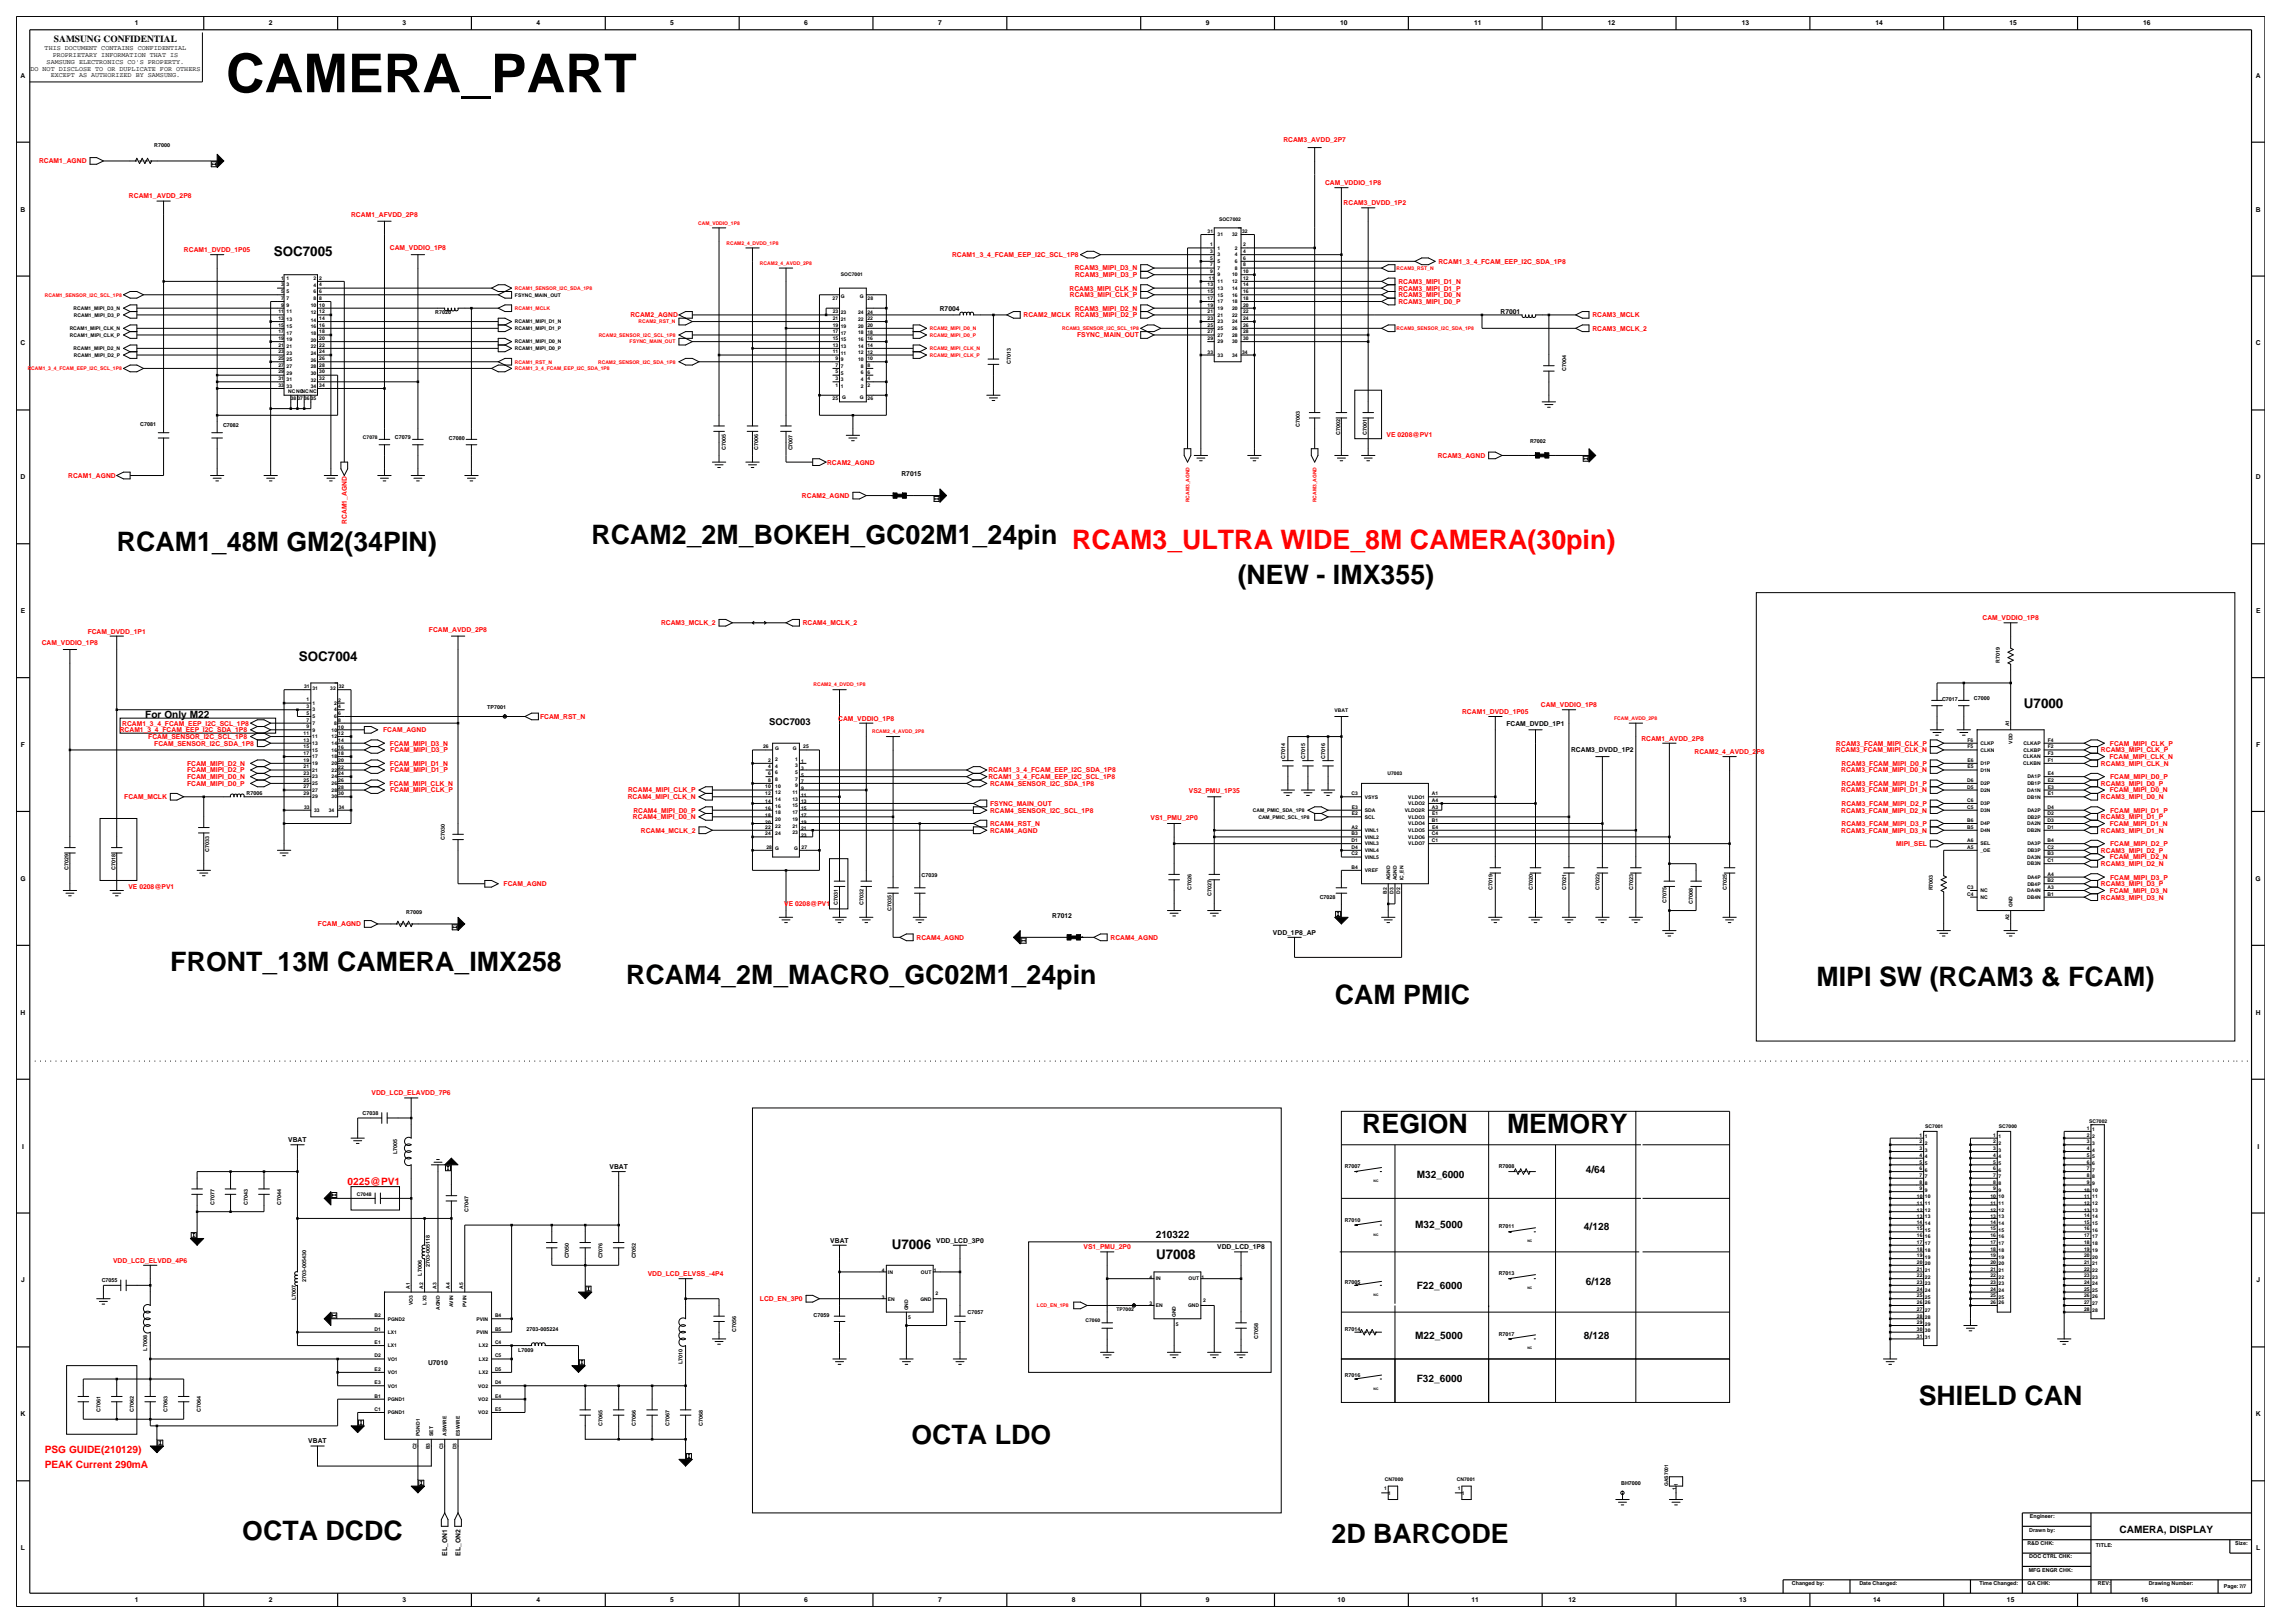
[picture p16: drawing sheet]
<svg xmlns="http://www.w3.org/2000/svg" width="420mm" height="297mm" viewBox="0 0 420 297" stroke-linecap="round" stroke-linejoin="round" font-family="sans-serif">
<defs><g id="words">
<text font-size="9.8" x="41.4" y="16.9">CAMERA_PART</text>
<g font-size="4.9">
<text x="21.4" y="100.8">RCAM1_48M GM2(34PIN)</text>
<text x="108.2" y="99.5">RCAM2_2M_BOKEH_GC02M1_24pin RCAM3_ULTRA WIDE_8M CAMERA(30pin)</text>
<text x="226.5" y="106.9">(NEW - IMX355)</text>
<text x="31.2" y="177.6">FRONT_13M CAMERA_IMX258</text>
<text x="114.6" y="180">RCAM4_2M_MACRO_GC02M1_24pin</text>
<text x="244.3" y="183.8">CAM PMIC</text>
<text x="332.4" y="180.4">MIPI SW (RCAM3 &amp; FCAM)</text>
<text x="249.3" y="207.3">REGION</text>
<text x="275.8" y="207.3">MEMORY</text>
<text x="351.1" y="257.2">SHIELD CAN</text>
<text x="166.8" y="264.3">OCTA LDO</text>
<text x="44.3" y="281.7">OCTA DCDC</text>
<text x="243.7" y="282.3">2D BARCODE</text>
</g>
<g font-size="2.5">
<text x="50.1" y="46.9">SOC7005</text>
<text x="54.7" y="121">SOC7004</text>
<text x="370.4" y="129.6">U7000</text>
<text x="163.2" y="228.5">U7006</text>
<text x="211.6" y="230.3">U7008</text>
</g>
<g font-size="1.9">
<text x="26.6" y="131.4">For Only M22</text>
<text x="259.3" y="215.6">M32_6000</text>
<text x="290.2" y="214.7">4/64</text>
<text x="211.5" y="226.6">210322</text>
<text x="259" y="224.8">M32_5000</text>
<text x="289.9" y="225.1">4/128</text>
<text x="259.3" y="235.8">F22_6000</text>
<text x="290.2" y="235.2">6/128</text>
<text x="259" y="245">M22_5000</text>
<text x="289.9" y="245">8/128</text>
<text x="259.3" y="253">F32_6000</text>
<text x="387.9" y="280.5">CAMERA, DISPLAY</text>
</g>
<g font-size="1.9" fill="#f00">
<text x="63.6" y="216.8">0225@PV1</text>
<text x="8.2" y="268.6">PEAK Current 290mA</text>
<text x="8.2" y="265.8">PSG GUIDE(210129)</text>
</g>
<g font-size="1.7">
<text x="9.9" y="7.7">SAMSUNG CONFIDENTIAL</text>
<text x="140.8" y="132.6">SOC7003</text>
</g>
<g font-size="1.2">
<text x="24.7" y="4.7">1</text>
<text x="49.2" y="4.7">2</text>
<text x="73.7" y="4.7">3</text>
<text x="98.2" y="4.7">4</text>
<text x="122.7" y="4.7">5</text>
<text x="147.2" y="4.7">6</text>
<text x="171.7" y="4.7">7</text>
<text x="220.7" y="4.7">9</text>
<text x="245.3" y="4.7">10</text>
<text x="269.8" y="4.7">11</text>
<text x="294.3" y="4.7">12</text>
<text x="318.7" y="4.7">13</text>
<text x="343.2" y="4.7">14</text>
<text x="367.7" y="4.7">15</text>
<text x="392.2" y="4.7">16</text>
<text x="8.2" y="9.2">THIS DOCUMENT CONTAINS CONFIDENTIAL</text>
<text x="8.5" y="11.7">SAMSUNG ELECTRONICS CO'S PROPERTY.</text>
<text x="9.6" y="10.5">PROPRIETARY INFORMATION THAT IS</text>
<text x="3.8" y="14.2">A</text>
<text x="5.6" y="12.9">DO NOT DISCLOSE TO OR DUPLICATE FOR OTHERS</text>
<text x="9.3" y="14.1">EXCEPT AS AUTHORIZED BY SAMSUNG.</text>
<text x="412.8" y="14.2">A</text>
<text x="3.8" y="38.7">B</text>
<text x="412.8" y="38.7">B</text>
<text x="172" y="57">R7004</text>
<text x="274.6" y="57.5">R7001</text>
<text x="3.8" y="63.2">C</text>
<text x="412.8" y="63.2">C</text>
<text x="3.8" y="87.7">D</text>
<text x="165" y="87.2">R7015</text>
<text x="412.8" y="87.7">D</text>
<text x="3.8" y="112.2">E</text>
<text x="412.9" y="112.2">E</text>
<text x="3.8" y="136.7">F</text>
<text x="275.7" y="132.8">FCAM_DVDD_1P1</text>
<text x="287.5" y="137.7">RCAM3_DVDD_1P2</text>
<text x="412.9" y="136.7">F</text>
<text x="3.7" y="161.2">G</text>
<text x="412.8" y="161.2">G</text>
<text x="192.6" y="168">R7012</text>
<text x="233" y="171">VDD_1P8_AP</text>
<text x="3.8" y="185.7">H</text>
<text x="412.8" y="185.7">H</text>
<text x="52.8" y="209">VBAT</text>
<text x="4" y="210.2">I</text>
<text x="111.5" y="213.9">VBAT</text>
<text x="413.1" y="210.2">I</text>
<text x="152" y="227.4">VBAT</text>
<text x="171.3" y="227.4">VDD_LCD_3P0</text>
<text x="222.8" y="228.6">VDD_LCD_1P8</text>
<text x="3.9" y="234.7">J</text>
<text x="412.9" y="234.7">J</text>
<text x="78.3" y="249.7">U7010</text>
<text x="3.8" y="259.2">K</text>
<text x="412.8" y="259.2">K</text>
<text x="56.4" y="264.1">VBAT</text>
<text x="3.8" y="283.7">L</text>
<text x="81.8" y="284.7" transform="rotate(-90 81.8 284.7)">EL_ON1</text>
<text x="84.3" y="284.7" transform="rotate(-90 84.3 284.7)">EL_ON2</text>
<text x="412.9" y="283.7">L</text>
<text x="24.7" y="293.2">1</text>
<text x="49.2" y="293.2">2</text>
<text x="73.7" y="293.2">3</text>
<text x="98.2" y="293.2">4</text>
<text x="122.7" y="293.2">5</text>
<text x="147.2" y="293.2">6</text>
<text x="171.7" y="293.2">7</text>
<text x="196.2" y="293.2">8</text>
<text x="220.7" y="293.2">9</text>
<text x="244.8" y="293.2">10</text>
<text x="269.3" y="293.2">11</text>
<text x="287.1" y="293.2">12</text>
<text x="318.3" y="293.2">13</text>
<text x="342.8" y="293.2">14</text>
<text x="367.3" y="293.2">15</text>
<text x="391.8" y="293.2">16</text>
</g>
<g font-size="1.2" fill="#f00">
<text x="7.1" y="29.9">RCAM1_AGND</text>
<text x="234.9" y="25.9">RCAM3_AVDD_2P7</text>
<text x="242.5" y="33.9">CAM_VDDIO_1P8</text>
<text x="23.6" y="36.3">RCAM1_AVDD_2P8</text>
<text x="64.3" y="39.7">RCAM1_AFVDD_2P8</text>
<text x="245.9" y="37.6">RCAM3_DVDD_1P2</text>
<text x="33.7" y="46.1">RCAM1_DVDD_1P05</text>
<text x="71.3" y="45.8">CAM_VDDIO_1P8</text>
<text x="174.2" y="47">RCAM1_3_4_FCAM_EEP_I2C_SCL_1P8</text>
<text x="195.7" y="53.2">RCAM3_MIPI_CLK_N</text>
<text x="196.7" y="49.5">RCAM3_MIPI_D3_N</text>
<text x="196.7" y="50.7">RCAM3_MIPI_D3_P</text>
<text x="255.9" y="51.9">RCAM3_MIPI_D1_N</text>
<text x="255.9" y="53.2">RCAM3_MIPI_D1_P</text>
<text x="263.2" y="48.3">RCAM1_3_4_FCAM_EEP_I2C_SDA_1P8</text>
<text x="115.4" y="58.1">RCAM2_AGND</text>
<text x="187.3" y="58.1">RCAM2_MCLK RCAM3_MIPI_D2_P</text>
<text x="195.8" y="54.4">RCAM3_MIPI_CLK_P</text>
<text x="196.7" y="56.8">RCAM3_MIPI_D2_N</text>
<text x="255.9" y="54.4">RCAM3_MIPI_D0_N</text>
<text x="255.9" y="55.6">RCAM3_MIPI_D0_P</text>
<text x="291.4" y="58.1">RCAM3_MCLK</text>
<text x="197.1" y="61.7">FSYNC_MAIN_OUT</text>
<text x="291.4" y="60.5">RCAM3_MCLK_2</text>
<text x="253.8" y="80">VE 0208@PV1</text>
<text x="263.1" y="83.8">RCAM3_AGND</text>
<text x="12.5" y="87.5">RCAM1_AGND</text>
<text x="151.4" y="85">RCAM2_AGND</text>
<text x="63.4" y="95.9" transform="rotate(-90 63.4 95.9)">RCAM1_AGND</text>
<text x="146.8" y="91.1">RCAM2_AGND</text>
<text x="362.8" y="113.5">CAM_VDDIO_1P8</text>
<text x="7.6" y="118.1">CAM_VDDIO_1P8</text>
<text x="16" y="115.9">FCAM_DVDD_1P1</text>
<text x="78.5" y="115.6">FCAM_AVDD_2P8</text>
<text x="121" y="114.4">RCAM3_MCLK_2</text>
<text x="146.9" y="114.4">RCAM4_MCLK_2</text>
<text x="98.8" y="131.6">FCAM_RST_N</text>
<text x="153.4" y="131.9">CAM_VDDIO_1P8</text>
<text x="267.6" y="130.6">RCAM1_DVDD_1P05</text>
<text x="282" y="129.4">CAM_VDDIO_1P8</text>
<text x="21.9" y="134">RCAM1_3_4_FCAM_EEP_I2C_SDA_1P8</text>
<text x="22.4" y="132.8">RCAM1_3_4_FCAM_EEP_I2C_SCL_1P8</text>
<text x="27.1" y="135.2">FCAM_SENSOR_I2C_SCL_1P8</text>
<text x="28.2" y="136.4">FCAM_SENSOR_I2C_SDA_1P8</text>
<text x="70.1" y="134">FCAM_AGND</text>
<text x="71.4" y="136.4">FCAM_MIPI_D3_N</text>
<text x="71.4" y="137.7">FCAM_MIPI_D3_P</text>
<text x="300.4" y="135.5">RCAM1_AVDD_2P8</text>
<text x="310.1" y="138">RCAM2_4_AVDD_2P8</text>
<text x="336" y="137.7">RCAM3_FCAM_MIPI_CLK_N</text>
<text x="336.1" y="136.4">RCAM3_FCAM_MIPI_CLK_P</text>
<text x="384.5" y="137.7">RCAM3_MIPI_CLK_P</text>
<text x="386.1" y="136.4">FCAM_MIPI_CLK_P</text>
<text x="34.2" y="142.6">FCAM_MIPI_D0_N</text>
<text x="34.2" y="140.1">FCAM_MIPI_D2_N</text>
<text x="34.2" y="141.3">FCAM_MIPI_D2_P</text>
<text x="34.2" y="143.8">FCAM_MIPI_D0_P</text>
<text x="71.3" y="143.8">FCAM_MIPI_CLK_N</text>
<text x="71.4" y="140.1">FCAM_MIPI_D1_N</text>
<text x="71.4" y="141.3">FCAM_MIPI_D1_P</text>
<text x="180.9" y="141.3">RCAM1_3_4_FCAM_EEP_I2C_SDA_1P8</text>
<text x="180.9" y="142.6">RCAM1_3_4_FCAM_EEP_I2C_SCL_1P8</text>
<text x="181.2" y="143.8">RCAM4_SENSOR_I2C_SDA_1P8</text>
<text x="336.9" y="141.3">RCAM3_FCAM_MIPI_D0_N</text>
<text x="337" y="140.1">RCAM3_FCAM_MIPI_D0_P</text>
<text x="337" y="143.8">RCAM3_FCAM_MIPI_D1_P</text>
<text x="384.5" y="140.1">RCAM3_MIPI_CLK_N</text>
<text x="384.5" y="143.8">RCAM3_MIPI_D0_P</text>
<text x="386.1" y="138.9">FCAM_MIPI_CLK_N</text>
<text x="386.2" y="142.6">FCAM_MIPI_D0_P</text>
<text x="22.7" y="146.2">FCAM_MCLK</text>
<text x="71.4" y="145">FCAM_MIPI_CLK_P</text>
<text x="114.9" y="146.2">RCAM4_MIPI_CLK_N</text>
<text x="115" y="145">RCAM4_MIPI_CLK_P</text>
<text x="115.8" y="149.9">RCAM4_MIPI_D0_N</text>
<text x="115.9" y="148.7">RCAM4_MIPI_D0_P</text>
<text x="181.2" y="147.5">FSYNC_MAIN_OUT</text>
<text x="181.2" y="148.7">RCAM4_SENSOR_I2C_SCL_1P8</text>
<text x="210.6" y="150">VS1_PMU_2P0</text>
<text x="217.6" y="145.1">VS2_PMU_1P35</text>
<text x="336.9" y="145">RCAM3_FCAM_MIPI_D1_N</text>
<text x="336.9" y="148.7">RCAM3_FCAM_MIPI_D2_N</text>
<text x="337" y="147.5">RCAM3_FCAM_MIPI_D2_P</text>
<text x="384.5" y="146.2">RCAM3_MIPI_D0_N</text>
<text x="384.5" y="149.9">RCAM3_MIPI_D1_P</text>
<text x="386.1" y="145">FCAM_MIPI_D0_N</text>
<text x="386.2" y="148.7">FCAM_MIPI_D1_P</text>
<text x="117.3" y="152.4">RCAM4_MCLK_2</text>
<text x="181.2" y="152.4">RCAM4_AGND</text>
<text x="181.2" y="151.1">RCAM4_RST_N</text>
<text x="336.9" y="152.4">RCAM3_FCAM_MIPI_D3_N</text>
<text x="337" y="151.1">RCAM3_FCAM_MIPI_D3_P</text>
<text x="347" y="154.8">MIPI_SEL</text>
<text x="384.5" y="152.4">RCAM3_MIPI_D1_N</text>
<text x="386.1" y="151.1">FCAM_MIPI_D1_N</text>
<text x="386.2" y="154.8">FCAM_MIPI_D2_P</text>
<text x="384.5" y="156">RCAM3_MIPI_D2_P</text>
<text x="384.5" y="158.5">RCAM3_MIPI_D2_N</text>
<text x="386.1" y="157.3">FCAM_MIPI_D2_N</text>
<text x="386.2" y="160.9">FCAM_MIPI_D3_P</text>
<text x="23.5" y="162.6">VE 0208@PV1</text>
<text x="92.2" y="162.2">FCAM_AGND</text>
<text x="143.5" y="165.7">VE 0208@PV1</text>
<text x="384.5" y="162.2">RCAM3_MIPI_D3_P</text>
<text x="384.5" y="164.6">RCAM3_MIPI_D3_N</text>
<text x="386.1" y="163.4">FCAM_MIPI_D3_N</text>
<text x="58.2" y="169.5">FCAM_AGND</text>
<text x="167.7" y="172">RCAM4_AGND</text>
<text x="203.2" y="172">RCAM4_AGND</text>
<text x="68" y="200.4">VDD_LCD_ELAVDD_7P6</text>
<text x="20.7" y="231.1">VDD_LCD_ELVDD_4P6</text>
<text x="118.5" y="233.5">VDD_LCD_ELVSS_-4P4</text>
<text x="198.3" y="228.6">VS1_PMU_2P0</text>
<text x="139.1" y="238.1">LCD_EN_3P0</text>
</g>
<g font-size="1">
<text x="28.2" y="26.9">R7000</text>
<text x="79.7" y="57.5">R7020</text>
<text x="185" y="66.7" transform="rotate(-90 185 66.7)">C7013</text>
<text x="286.6" y="67.9" transform="rotate(-90 286.6 67.9)">C7004</text>
<text x="25.6" y="77.9">C7081</text>
<text x="40.8" y="78.1">C7082</text>
<text x="72.3" y="80.3">C7079</text>
<text x="82.1" y="80.6">C7080</text>
<text x="132.8" y="82.3" transform="rotate(-90 132.8 82.3)">C7005</text>
<text x="138.7" y="82.3" transform="rotate(-90 138.7 82.3)">C7006</text>
<text x="145.1" y="82.4" transform="rotate(-90 145.1 82.4)">C7007</text>
<text x="237.9" y="78.1" transform="rotate(-90 237.9 78.1)">C7003</text>
<text x="245.2" y="79.6" transform="rotate(-90 245.2 79.6)">C7002</text>
<text x="250.1" y="79.6" transform="rotate(-90 250.1 79.6)">C7001</text>
<text x="280" y="81.1">R7002</text>
<text x="366" y="121.3" transform="rotate(-90 366 121.3)">R7019</text>
<text x="89.2" y="129.7">TP7001</text>
<text x="355.4" y="128.3">C7017</text>
<text x="361.2" y="128">C7000</text>
<text x="235.2" y="138.9" transform="rotate(-90 235.2 138.9)">C7014</text>
<text x="238.9" y="138.9" transform="rotate(-90 238.9 138.9)">C7015</text>
<text x="242.5" y="138.9" transform="rotate(-90 242.5 138.9)">C7016</text>
<text x="45.1" y="145.5">R7006</text>
<text x="38.3" y="155.9" transform="rotate(-90 38.3 155.9)">C7033</text>
<text x="81.4" y="153.6" transform="rotate(-90 81.4 153.6)">C7030</text>
<text x="12.5" y="159.2" transform="rotate(-90 12.5 159.2)">C7029</text>
<text x="21.1" y="159.2" transform="rotate(-90 21.1 159.2)">C7018</text>
<text x="168.7" y="160.4">C7039</text>
<text x="74.3" y="167.2">R7009</text>
<text x="153.3" y="165.5" transform="rotate(-90 153.3 165.5)">C7031</text>
<text x="158" y="165.5" transform="rotate(-90 158 165.5)">C7032</text>
<text x="163.1" y="166.6" transform="rotate(-90 163.1 166.6)">C7035</text>
<text x="218" y="162.9" transform="rotate(-90 218 162.9)">C7026</text>
<text x="221.7" y="164" transform="rotate(-90 221.7 164)">C7027</text>
<text x="241.5" y="164.5">C7028</text>
<text x="273.1" y="162.8" transform="rotate(-90 273.1 162.8)">C7019</text>
<text x="280.5" y="162.8" transform="rotate(-90 280.5 162.8)">C7020</text>
<text x="286.6" y="162.8" transform="rotate(-90 286.6 162.8)">C7021</text>
<text x="292.7" y="162.8" transform="rotate(-90 292.7 162.8)">C7022</text>
<text x="298.9" y="162.8" transform="rotate(-90 298.9 162.8)">C7023</text>
<text x="305" y="165.2" transform="rotate(-90 305 165.2)">C7075</text>
<text x="309.8" y="165.4" transform="rotate(-90 309.8 165.4)">C7008</text>
<text x="316" y="162.8" transform="rotate(-90 316 162.8)">C7025</text>
<text x="353.7" y="162.9" transform="rotate(-90 353.7 162.9)">R7003</text>
<text x="66.4" y="203.9">C7038</text>
<text x="72.7" y="211.2" transform="rotate(-90 72.7 211.2)">L7005</text>
<text x="246.1" y="213.8">R7007</text>
<text x="274.3" y="213.8">R7008</text>
<text x="39.2" y="220.5" transform="rotate(-90 39.2 220.5)">C7077</text>
<text x="45.4" y="220.5" transform="rotate(-90 45.4 220.5)">C7043</text>
<text x="51.5" y="220.5" transform="rotate(-90 51.5 220.5)">C7044</text>
<text x="85.8" y="221.7" transform="rotate(-90 85.8 221.7)">C7047</text>
<text x="246.1" y="223.6">R7010</text>
<text x="274.3" y="224.8">R7011</text>
<text x="77.2" y="233.4" transform="rotate(-90 77.2 233.4)">L7006</text>
<text x="78.7" y="231.8" transform="rotate(-90 78.7 231.8)">2703-005118</text>
<text x="104.1" y="230.3" transform="rotate(-90 104.1 230.3)">C7050</text>
<text x="110.3" y="230.3" transform="rotate(-90 110.3 230.3)">C7076</text>
<text x="116.4" y="230.3" transform="rotate(-90 116.4 230.3)">C7052</text>
<text x="274.3" y="233.4">R7013</text>
<text x="18.6" y="234.6">C7055</text>
<text x="54.1" y="237.9" transform="rotate(-90 54.1 237.9)">L7007</text>
<text x="56" y="234.6" transform="rotate(-90 56 234.6)">2703-005430</text>
<text x="246.1" y="234.9">R7005</text>
<text x="96.4" y="243.5">2703-005224</text>
<text x="134.7" y="243.8" transform="rotate(-90 134.7 243.8)">C7056</text>
<text x="148.9" y="241">C7059</text>
<text x="177.1" y="240.5">C7057</text>
<text x="230.3" y="245" transform="rotate(-90 230.3 245)">C7058</text>
<text x="246.1" y="243.5">R7014</text>
<text x="274.3" y="244.4">R7017</text>
<text x="26.9" y="247.1" transform="rotate(-90 26.9 247.1)">L7008</text>
<text x="94.8" y="247.5">L7009</text>
<text x="124.9" y="249.6" transform="rotate(-90 124.9 249.6)">L7010</text>
<text x="246.1" y="252">R7016</text>
<text x="18.4" y="258.4" transform="rotate(-90 18.4 258.4)">C7061</text>
<text x="24.5" y="258.4" transform="rotate(-90 24.5 258.4)">C7062</text>
<text x="30.6" y="258.4" transform="rotate(-90 30.6 258.4)">C7063</text>
<text x="36.8" y="258.4" transform="rotate(-90 36.8 258.4)">C7064</text>
<text x="110.3" y="260.9" transform="rotate(-90 110.3 260.9)">C7065</text>
<text x="116.4" y="260.9" transform="rotate(-90 116.4 260.9)">C7066</text>
<text x="122.5" y="260.9" transform="rotate(-90 122.5 260.9)">C7067</text>
<text x="128.6" y="260.9" transform="rotate(-90 128.6 260.9)">C7068</text>
<text x="296.7" y="271.8">BH7000</text>
<text x="371.4" y="280.2">Drawn by:</text>
<text x="371.5" y="277.8">Engineer:</text>
<text x="371" y="282.7">R&amp;D CHK:</text>
<text x="371.3" y="287.6">MFG ENGR CHK:</text>
<text x="371.4" y="285.2">DOC CTRL CHK:</text>
<text x="383.6" y="283">TITLE:</text>
<text x="409.1" y="282.7">Size:</text>
<text x="327.9" y="290.1">Changed by:</text>
<text x="340.3" y="290.1">Date Changed:</text>
<text x="362.2" y="290.1">Time Changed:</text>
<text x="371.1" y="290.1">QA CHK:</text>
<text x="383.9" y="290.1">REV:</text>
<text x="393.2" y="290.1">Drawing Number:</text>
<text x="407" y="290.5">Page: 7/7</text>
</g>
<g font-size=".9" fill="#f00">
<text x="127.8" y="41.1">CAM_VDDIO_1P8</text>
<text x="132.9" y="44.8">RCAM2_4_DVDD_1P8</text>
<text x="94.2" y="53.1">RCAM1_SENSOR_I2C_SDA_1P8</text>
<text x="139.1" y="48.5">RCAM2_4_AVDD_2P8</text>
<text x="255.6" y="49.4">RCAM3_RST_N</text>
<text x="8.2" y="54.3">RCAM1_SENSOR_I2C_SCL_1P8</text>
<text x="94.2" y="56.7">RCAM1_MCLK</text>
<text x="116.9" y="59.2">RCAM2_RST_N</text>
<text x="109.6" y="61.6">RCAM2_SENSOR_I2C_SCL_1P8</text>
<text x="115.2" y="62.8">FSYNC_MAIN_OUT</text>
<text x="170.2" y="60.4">RCAM2_MIPI_D0_N</text>
<text x="170.2" y="61.6">RCAM2_MIPI_D0_P</text>
<text x="170.2" y="65.3">RCAM2_MIPI_CLK_P</text>
<text x="170.2" y="64.1">RCAM2_MIPI_CLK_N</text>
<text x="194.4" y="60.4">RCAM3_SENSOR_I2C_SCL_1P8</text>
<text x="255.6" y="60.4">RCAM3_SENSOR_I2C_SDA_1P8</text>
<text x="5.1" y="67.7">RCAM1_3_4_FCAM_EEP_I2C_SCL_1P8</text>
<text x="94.2" y="66.5">RCAM1_RST_N</text>
<text x="94.2" y="67.7">RCAM1_3_4_FCAM_EEP_I2C_SDA_1P8</text>
<text x="109.5" y="66.5">RCAM2_SENSOR_I2C_SDA_1P8</text>
<text x="217.7" y="91.9" transform="rotate(-90 217.7 91.9)">RCAM3_AGND</text>
<text x="240.9" y="91.9" transform="rotate(-90 240.9 91.9)">RCAM3_AGND</text>
<text x="148.9" y="125.6">RCAM2_4_DVDD_1P8</text>
<text x="295.4" y="131.7">FCAM_AVDD_2P8</text>
<text x="159.6" y="134.2">RCAM2_4_AVDD_2P8</text>
<text x="189.8" y="239.2">LCD_EN_1P8</text>
</g>
<g font-size=".9">
<text x="223.1" y="40.5">SOC7002</text>
<text x="221" y="42.7">31</text>
<text x="221.5" y="47.5">5</text>
<text x="221.5" y="46.3">3</text>
<text x="221.5" y="45.1">1</text>
<text x="222.8" y="46.9">3</text>
<text x="222.8" y="43.2">31</text>
<text x="222.8" y="45.7">1</text>
<text x="225.5" y="43.2">32</text>
<text x="226" y="46.9">4</text>
<text x="226" y="45.7">2</text>
<text x="227.3" y="42.7">32</text>
<text x="227.5" y="46.3">4</text>
<text x="227.5" y="47.5">6</text>
<text x="227.5" y="45.1">2</text>
<text x="51.5" y="53.6">5</text>
<text x="51.5" y="52.4">3</text>
<text x="51.5" y="51.2">1</text>
<text x="52.5" y="53.6">5</text>
<text x="52.5" y="52.4">3</text>
<text x="52.5" y="51.2">1</text>
<text x="57.4" y="52.5">4</text>
<text x="57.4" y="53.7">6</text>
<text x="57.4" y="51.3">2</text>
<text x="58.4" y="52.4">4</text>
<text x="58.4" y="53.6">6</text>
<text x="58.4" y="51.2">2</text>
<text x="153.9" y="50.6">SOC7001</text>
<text x="221" y="52.4">13</text>
<text x="221" y="53.6">15</text>
<text x="221.2" y="51.2">11</text>
<text x="221.5" y="48.7">7</text>
<text x="221.5" y="50">9</text>
<text x="222.8" y="48.1">5</text>
<text x="222.8" y="49.4">7</text>
<text x="222.8" y="50.6">9</text>
<text x="222.8" y="51.8">11</text>
<text x="222.8" y="53">13</text>
<text x="225.5" y="53">14</text>
<text x="225.5" y="50.6">10</text>
<text x="225.5" y="51.8">12</text>
<text x="226" y="48.1">6</text>
<text x="226" y="49.4">8</text>
<text x="227.5" y="52.4">14</text>
<text x="227.5" y="53.6">16</text>
<text x="227.5" y="50">10</text>
<text x="227.5" y="51.2">12</text>
<text x="227.5" y="48.7">8</text>
<text x="13.5" y="56.7">RCAM1_MIPI_D3_N</text>
<text x="13.5" y="58">RCAM1_MIPI_D3_P</text>
<text x="51" y="57.3">11</text>
<text x="51" y="58.5">13</text>
<text x="51" y="59.8">15</text>
<text x="51.5" y="54.9">7</text>
<text x="51.5" y="56.1">9</text>
<text x="52.4" y="57.3">11</text>
<text x="52.4" y="58.8">13</text>
<text x="52.5" y="54.9">7</text>
<text x="52.5" y="56.1">9</text>
<text x="56.9" y="56.1">10</text>
<text x="56.9" y="57.4">12</text>
<text x="56.9" y="58.8">14</text>
<text x="57.4" y="54.9">8</text>
<text x="58.4" y="54.9">8</text>
<text x="58.4" y="59.8">16</text>
<text x="58.4" y="56.1">10</text>
<text x="58.4" y="57.3">12</text>
<text x="58.4" y="58.5">14</text>
<text x="94.2" y="59.2">RCAM1_MIPI_D1_N</text>
<text x="94.2" y="54.3">FSYNC_MAIN_OUT</text>
<text x="152.4" y="54.8">27</text>
<text x="152.4" y="57.3">23</text>
<text x="152.4" y="59.7">19</text>
<text x="152.4" y="58.5">21</text>
<text x="153.9" y="57.5">23</text>
<text x="153.9" y="54.6">G</text>
<text x="153.9" y="60">19</text>
<text x="153.9" y="58.8">21</text>
<text x="157" y="58.7">22</text>
<text x="157" y="57.5">24</text>
<text x="157" y="60">20</text>
<text x="157.3" y="54.6">G</text>
<text x="158.7" y="58.6">22</text>
<text x="158.7" y="57.4">24</text>
<text x="158.7" y="59.8">20</text>
<text x="158.8" y="54.8">28</text>
<text x="221" y="57.3">21</text>
<text x="221" y="58.5">23</text>
<text x="221" y="59.8">25</text>
<text x="221" y="54.9">17</text>
<text x="221" y="56.1">19</text>
<text x="222.8" y="57.9">21</text>
<text x="222.8" y="59.1">23</text>
<text x="222.8" y="54.3">15</text>
<text x="222.8" y="55.5">17</text>
<text x="222.8" y="56.7">19</text>
<text x="225.5" y="57.9">22</text>
<text x="225.5" y="59.1">24</text>
<text x="225.5" y="54.3">16</text>
<text x="225.5" y="55.5">18</text>
<text x="225.5" y="56.7">20</text>
<text x="227.5" y="56.1">20</text>
<text x="227.5" y="57.3">22</text>
<text x="227.5" y="58.5">24</text>
<text x="227.5" y="59.8">26</text>
<text x="227.5" y="54.9">18</text>
<text x="12.8" y="60.4">RCAM1_MIPI_CLK_N</text>
<text x="12.8" y="61.6">RCAM1_MIPI_CLK_P</text>
<text x="13.5" y="64.1">RCAM1_MIPI_D2_N</text>
<text x="13.5" y="65.3">RCAM1_MIPI_D2_P</text>
<text x="51" y="64.7">23</text>
<text x="51" y="65.9">25</text>
<text x="51" y="61">17</text>
<text x="51" y="62.2">19</text>
<text x="51" y="63.4">21</text>
<text x="52.4" y="64.9">23</text>
<text x="52.4" y="61.2">17</text>
<text x="52.4" y="62.5">19</text>
<text x="52.4" y="63.7">21</text>
<text x="52.4" y="60">15</text>
<text x="56.9" y="65">24</text>
<text x="56.9" y="60.1">16</text>
<text x="56.9" y="61.3">18</text>
<text x="56.9" y="62.5">20</text>
<text x="56.9" y="63.7">22</text>
<text x="58.4" y="64.7">24</text>
<text x="58.4" y="65.9">26</text>
<text x="58.4" y="61">18</text>
<text x="58.4" y="62.2">20</text>
<text x="58.4" y="63.4">22</text>
<text x="94.2" y="62.8">RCAM1_MIPI_D0_N</text>
<text x="94.2" y="64.1">RCAM1_MIPI_D0_P</text>
<text x="94.2" y="60.4">RCAM1_MIPI_D1_P</text>
<text x="152.4" y="62.2">15</text>
<text x="152.4" y="61">17</text>
<text x="152.4" y="64.7">11</text>
<text x="152.4" y="63.4">13</text>
<text x="152.9" y="65.9">9</text>
<text x="153.9" y="62.4">15</text>
<text x="153.9" y="61.2">17</text>
<text x="153.9" y="64.9">11</text>
<text x="153.9" y="63.7">13</text>
<text x="157" y="62.4">16</text>
<text x="157" y="61.2">18</text>
<text x="157" y="64.8">12</text>
<text x="157" y="63.6">14</text>
<text x="158.7" y="62.3">16</text>
<text x="158.7" y="61">18</text>
<text x="158.7" y="66">10</text>
<text x="158.7" y="64.7">12</text>
<text x="158.7" y="63.5">14</text>
<text x="221" y="62.2">29</text>
<text x="221" y="64.7">33</text>
<text x="221" y="61">27</text>
<text x="222.8" y="62.8">29</text>
<text x="222.8" y="65.3">33</text>
<text x="222.8" y="60.4">25</text>
<text x="222.8" y="61.6">27</text>
<text x="225.5" y="62.8">30</text>
<text x="225.5" y="65.3">34</text>
<text x="225.5" y="60.4">26</text>
<text x="225.5" y="61.6">28</text>
<text x="227.3" y="64.7">34</text>
<text x="227.5" y="61">28</text>
<text x="227.5" y="62.2">30</text>
<text x="51" y="69.6">31</text>
<text x="51" y="70.8">33</text>
<text x="51" y="67.1">27</text>
<text x="51" y="68.3">29</text>
<text x="52.4" y="69.8">31</text>
<text x="52.4" y="71">33</text>
<text x="52.4" y="66.1">25</text>
<text x="52.4" y="67.4">27</text>
<text x="52.4" y="68.6">29</text>
<text x="52.7" y="71.9">NCNCNCNC</text>
<text x="56.9" y="68.7">30</text>
<text x="56.9" y="69.9">32</text>
<text x="56.9" y="71.1">34</text>
<text x="56.9" y="66.2">26</text>
<text x="56.9" y="67.4">28</text>
<text x="58.4" y="68.3">30</text>
<text x="58.4" y="69.6">32</text>
<text x="58.4" y="70.8">34</text>
<text x="58.4" y="67.1">28</text>
<text x="152.9" y="68.3">5</text>
<text x="152.9" y="67.1">7</text>
<text x="152.9" y="69.5">3</text>
<text x="152.9" y="70.8">1</text>
<text x="153.9" y="68.6">5</text>
<text x="153.9" y="67.3">7</text>
<text x="153.9" y="66.1">9</text>
<text x="153.9" y="69.8">3</text>
<text x="153.9" y="71">1</text>
<text x="157" y="66.1">10</text>
<text x="157.5" y="69.7">4</text>
<text x="157.5" y="68.5">6</text>
<text x="157.5" y="67.3">8</text>
<text x="157.5" y="71">2</text>
<text x="158.8" y="68.4">6</text>
<text x="158.8" y="67.2">8</text>
<text x="158.8" y="69.6">4</text>
<text x="158.8" y="70.9">2</text>
<text x="53.2" y="73.2">38</text>
<text x="54.4" y="73.2">37</text>
<text x="55.7" y="73.2">36</text>
<text x="56.9" y="73.2">35</text>
<text x="152.4" y="73.2">25</text>
<text x="154.1" y="73">G</text>
<text x="157.3" y="73">G</text>
<text x="158.8" y="73.2">26</text>
<text x="66.4" y="80.3">C7078</text>
<text x="55.7" y="126">31</text>
<text x="62" y="126">32</text>
<text x="56.1" y="130.8">5</text>
<text x="56.1" y="129.6">3</text>
<text x="56.1" y="128.3">1</text>
<text x="57.2" y="131.4">5</text>
<text x="57.2" y="130.2">3</text>
<text x="57.2" y="129">1</text>
<text x="57.2" y="126.2">31</text>
<text x="60.5" y="126.2">32</text>
<text x="61.2" y="130.2">4</text>
<text x="61.2" y="131.4">6</text>
<text x="61.2" y="129">2</text>
<text x="61.9" y="129.6">4</text>
<text x="61.9" y="130.9">6</text>
<text x="61.9" y="128.4">2</text>
<text x="244.2" y="130.2">VBAT</text>
<text x="55.6" y="134.5">11</text>
<text x="55.6" y="135.7">13</text>
<text x="55.6" y="136.9">15</text>
<text x="56.1" y="132">7</text>
<text x="56.1" y="133.2">9</text>
<text x="57.2" y="135.1">11</text>
<text x="57.2" y="136.3">13</text>
<text x="57.2" y="137.5">15</text>
<text x="57.2" y="132.6">7</text>
<text x="57.2" y="133.9">9</text>
<text x="60.7" y="137.5">16</text>
<text x="60.7" y="133.9">10</text>
<text x="60.7" y="135.1">12</text>
<text x="60.7" y="136.3">14</text>
<text x="61.2" y="132.6">8</text>
<text x="61.9" y="132.1">8</text>
<text x="61.9" y="137">16</text>
<text x="61.9" y="133.3">10</text>
<text x="61.9" y="134.5">12</text>
<text x="61.9" y="135.7">14</text>
<text x="139.6" y="136.9">26</text>
<text x="141.9" y="137.2">G</text>
<text x="145.1" y="137.2">G</text>
<text x="147" y="136.9">25</text>
<text x="360.1" y="136.9">F5</text>
<text x="360.1" y="135.7">F6</text>
<text x="362.4" y="137.6">CLKN</text>
<text x="362.4" y="136.3">CLKP</text>
<text x="367.7" y="132.9" transform="rotate(-90 367.7 132.9)">A1</text>
<text x="368.3" y="136.1" transform="rotate(-90 368.3 136.1)">VDD</text>
<text x="370.3" y="137.6">CLKBP</text>
<text x="370.3" y="136.3">CLKAP</text>
<text x="374.8" y="136.9">F2</text>
<text x="374.8" y="135.7">F4</text>
<text x="55.6" y="141.8">23</text>
<text x="55.6" y="143.1">25</text>
<text x="55.6" y="138.1">17</text>
<text x="55.6" y="139.4">19</text>
<text x="55.6" y="140.6">21</text>
<text x="57.2" y="142.4">23</text>
<text x="57.2" y="143.7">25</text>
<text x="57.2" y="138.8">17</text>
<text x="57.2" y="140">19</text>
<text x="57.2" y="141.2">21</text>
<text x="60.7" y="142.4">24</text>
<text x="60.7" y="143.7">26</text>
<text x="60.7" y="138.8">18</text>
<text x="60.7" y="140">20</text>
<text x="60.7" y="141.2">22</text>
<text x="61.9" y="141.9">24</text>
<text x="61.9" y="143.1">26</text>
<text x="61.9" y="138.2">18</text>
<text x="61.9" y="139.4">20</text>
<text x="61.9" y="140.7">22</text>
<text x="140.6" y="141.8">6</text>
<text x="140.6" y="143.1">8</text>
<text x="140.6" y="140.6">4</text>
<text x="140.6" y="139.4">2</text>
<text x="141.9" y="141.7">6</text>
<text x="141.9" y="142.9">8</text>
<text x="141.9" y="140.5">4</text>
<text x="141.9" y="139.2">2</text>
<text x="145.5" y="142.9">7</text>
<text x="145.5" y="140.4">3</text>
<text x="145.5" y="141.6">5</text>
<text x="145.5" y="139.2">1</text>
<text x="146.6" y="143.4">7</text>
<text x="146.6" y="140.9">3</text>
<text x="146.6" y="142.1">5</text>
<text x="146.6" y="139.7">1</text>
<text x="253.9" y="141.8">U7003</text>
<text x="360" y="143.1">D6</text>
<text x="360" y="140.6">E5</text>
<text x="360" y="139.4">E6</text>
<text x="362.4" y="141.2">D1N</text>
<text x="362.4" y="140">D1P</text>
<text x="362.4" y="143.7">D2P</text>
<text x="370.3" y="138.8">CLKAN</text>
<text x="370.3" y="140">CLKBN</text>
<text x="371" y="143.7">DB1P</text>
<text x="371" y="142.4">DA1P</text>
<text x="374.7" y="143.1">E2</text>
<text x="374.7" y="141.8">E4</text>
<text x="374.8" y="138.2">F3</text>
<text x="374.8" y="139.4">F1</text>
<text x="55.6" y="144.3">27</text>
<text x="55.6" y="145.5">29</text>
<text x="55.7" y="148">33</text>
<text x="57.2" y="144.9">27</text>
<text x="57.2" y="146">29</text>
<text x="57.5" y="148.6">33</text>
<text x="60.2" y="148.6">34</text>
<text x="60.7" y="146.1">30</text>
<text x="60.7" y="144.9">28</text>
<text x="61.9" y="145.6">30</text>
<text x="61.9" y="144.3">28</text>
<text x="62" y="148">34</text>
<text x="140.1" y="149.5">18</text>
<text x="140.1" y="144.3">10</text>
<text x="140.1" y="145.5">12</text>
<text x="140.1" y="147">14</text>
<text x="140.1" y="148.3">16</text>
<text x="141.9" y="149">18</text>
<text x="141.9" y="144.1">10</text>
<text x="141.9" y="145.4">12</text>
<text x="141.9" y="146.6">14</text>
<text x="141.9" y="147.8">16</text>
<text x="145" y="149">17</text>
<text x="145" y="145.3">11</text>
<text x="145" y="146.5">13</text>
<text x="145" y="147.8">15</text>
<text x="145.5" y="144.1">9</text>
<text x="146.6" y="144.6">9</text>
<text x="146.6" y="149.5">17</text>
<text x="146.6" y="145.8">11</text>
<text x="146.6" y="147">13</text>
<text x="146.6" y="148.3">15</text>
<text x="229.3" y="148.6">CAM_PMIC_SDA_1P8</text>
<text x="230.3" y="149.8">CAM_PMIC_SCL_1P8</text>
<text x="247.3" y="145.5">C3</text>
<text x="247.4" y="149.2">E2</text>
<text x="247.4" y="148">E3</text>
<text x="249.8" y="149.8">SCL</text>
<text x="249.8" y="148.6">SDA</text>
<text x="249.8" y="146.1">VSYS</text>
<text x="257.1" y="148.6">VLDO2R</text>
<text x="257.7" y="149.8">VLDO3</text>
<text x="257.7" y="146.1">VLDO1</text>
<text x="257.7" y="147.3">VLDO2</text>
<text x="262.1" y="145.5">A1</text>
<text x="262.1" y="148">A3</text>
<text x="262.1" y="146.7">A4</text>
<text x="262.1" y="149.2">E1</text>
<text x="360" y="148">C5</text>
<text x="360" y="146.7">C6</text>
<text x="360" y="144.3">D5</text>
<text x="362.4" y="148.6">D3N</text>
<text x="362.4" y="147.3">D3P</text>
<text x="362.4" y="144.9">D2N</text>
<text x="371" y="146.1">DB1N</text>
<text x="371" y="144.9">DA1N</text>
<text x="371" y="149.8">DB2P</text>
<text x="371" y="148.6">DA2P</text>
<text x="374.7" y="149.2">D2</text>
<text x="374.7" y="148">D4</text>
<text x="374.7" y="145.5">E1</text>
<text x="374.7" y="144.3">E3</text>
<text x="140.1" y="152.9">24</text>
<text x="140.1" y="150.7">20</text>
<text x="140.1" y="151.7">22</text>
<text x="140.3" y="155.3">28</text>
<text x="141.9" y="152.7">24</text>
<text x="141.9" y="155.6">G</text>
<text x="141.9" y="150.3">20</text>
<text x="141.9" y="151.5">22</text>
<text x="145" y="150.2">19</text>
<text x="145" y="151.4">21</text>
<text x="145" y="152.7">23</text>
<text x="145.3" y="155.6">G</text>
<text x="146.6" y="150.7">19</text>
<text x="146.6" y="151.9">21</text>
<text x="146.6" y="153.1">23</text>
<text x="146.7" y="155.3">27</text>
<text x="247.3" y="155.3">D4</text>
<text x="247.3" y="154.1">D1</text>
<text x="247.3" y="151.6">A2</text>
<text x="247.3" y="152.9">B3</text>
<text x="249.8" y="155.9">VINL4</text>
<text x="249.8" y="154.7">VINL3</text>
<text x="249.8" y="152.3">VINL1</text>
<text x="249.8" y="153.5">VINL2</text>
<text x="257.7" y="152.3">VLDO5</text>
<text x="257.7" y="154.7">VLDO7</text>
<text x="257.7" y="153.5">VLDO6</text>
<text x="257.7" y="151">VLDO4</text>
<text x="262.1" y="154.1">C1</text>
<text x="262.1" y="152.9">C4</text>
<text x="262.1" y="150.4">B1</text>
<text x="262.1" y="151.6">E4</text>
<text x="360" y="151.6">B5</text>
<text x="360" y="150.4">B6</text>
<text x="360" y="155.3">A5</text>
<text x="360" y="154.1">A6</text>
<text x="362.4" y="152.3">D4N</text>
<text x="362.4" y="151">D4P</text>
<text x="362.4" y="155.9">_OE</text>
<text x="362.4" y="154.7">SEL</text>
<text x="371" y="152.3">DB2N</text>
<text x="371" y="151">DA2N</text>
<text x="371" y="154.7">DA3P</text>
<text x="371" y="155.9">DB3P</text>
<text x="374.7" y="151.6">D1</text>
<text x="374.7" y="150.4">D3</text>
<text x="374.7" y="154.1">B4</text>
<text x="374.7" y="155.3">C2</text>
<text x="247.3" y="159">B4</text>
<text x="247.3" y="156.5">C2</text>
<text x="249.8" y="159.6">VREF</text>
<text x="249.8" y="157.2">VINL5</text>
<text x="254.4" y="161.1" transform="rotate(-90 254.4 161.1)">AGND</text>
<text x="255.6" y="161.1" transform="rotate(-90 255.6 161.1)">AGND</text>
<text x="256.8" y="161.1" transform="rotate(-90 256.8 161.1)">IC_EN</text>
<text x="371" y="157.2">DA3N</text>
<text x="371" y="158.4">DB3N</text>
<text x="371" y="160.8">DA4P</text>
<text x="374.7" y="161.4">B2</text>
<text x="374.7" y="156.5">B3</text>
<text x="374.7" y="157.8">C1</text>
<text x="374.7" y="160.2">A4</text>
<text x="253.8" y="163.5" transform="rotate(-90 253.8 163.5)">B2</text>
<text x="255" y="163.5" transform="rotate(-90 255 163.5)">D3</text>
<text x="256.2" y="163.5" transform="rotate(-90 256.2 163.5)">D2</text>
<text x="360" y="163.9">C4</text>
<text x="360" y="162.7">C3</text>
<text x="362.4" y="164.5">NC</text>
<text x="362.4" y="163.3">NC</text>
<text x="368.3" y="166" transform="rotate(-90 368.3 166)">GND</text>
<text x="371" y="163.3">DA4N</text>
<text x="371" y="164.5">DB4N</text>
<text x="371" y="162">DB4P</text>
<text x="374.7" y="162.7">A3</text>
<text x="374.7" y="163.9">B1</text>
<text x="367.7" y="168.4" transform="rotate(-90 367.7 168.4)">A2</text>
<text x="351.3" y="209.2">2</text>
<text x="351.3" y="208">1</text>
<text x="352.3" y="209.5">2</text>
<text x="352.3" y="208.3">1</text>
<text x="352.3" y="206.4">SC7001</text>
<text x="364.8" y="209.2">2</text>
<text x="364.8" y="208">1</text>
<text x="365.8" y="209.5">2</text>
<text x="365.8" y="208.3">1</text>
<text x="365.8" y="206.4">SC7000</text>
<text x="381.9" y="209.2">3</text>
<text x="381.9" y="208">2</text>
<text x="381.9" y="206.8">1</text>
<text x="382.3" y="205.5">SC7002</text>
<text x="382.9" y="209.5">3</text>
<text x="382.9" y="208.3">2</text>
<text x="382.9" y="207">1</text>
<text x="351.3" y="215.4">7</text>
<text x="351.3" y="210.5">3</text>
<text x="351.3" y="211.7">4</text>
<text x="351.3" y="212.9">5</text>
<text x="351.3" y="214.1">6</text>
<text x="352.3" y="215.6">7</text>
<text x="352.3" y="210.7">3</text>
<text x="352.3" y="211.9">4</text>
<text x="352.3" y="213.1">5</text>
<text x="352.3" y="214.4">6</text>
<text x="364.8" y="212.9">5</text>
<text x="364.8" y="214.1">6</text>
<text x="364.8" y="215.4">7</text>
<text x="364.8" y="210.5">3</text>
<text x="364.8" y="211.7">4</text>
<text x="365.8" y="213.1">5</text>
<text x="365.8" y="214.4">6</text>
<text x="365.8" y="215.6">7</text>
<text x="365.8" y="210.7">3</text>
<text x="365.8" y="211.9">4</text>
<text x="381.9" y="212.9">6</text>
<text x="381.9" y="214.1">7</text>
<text x="381.9" y="215.4">8</text>
<text x="381.9" y="210.5">4</text>
<text x="381.9" y="211.7">5</text>
<text x="382.9" y="213.1">6</text>
<text x="382.9" y="214.4">7</text>
<text x="382.9" y="215.6">8</text>
<text x="382.9" y="210.7">4</text>
<text x="382.9" y="211.9">5</text>
<text x="65.3" y="218.9">C7048</text>
<text x="350.8" y="219.3">10</text>
<text x="350.8" y="220.5">11</text>
<text x="350.8" y="221.7">12</text>
<text x="351.3" y="216.6">8</text>
<text x="351.3" y="217.8">9</text>
<text x="352.3" y="216.8">8</text>
<text x="352.3" y="218.1">9</text>
<text x="352.3" y="219.3">10</text>
<text x="352.3" y="220.5">11</text>
<text x="352.3" y="221.7">12</text>
<text x="364.3" y="219.3">10</text>
<text x="364.3" y="220.5">11</text>
<text x="364.3" y="221.7">12</text>
<text x="364.8" y="216.6">8</text>
<text x="364.8" y="217.8">9</text>
<text x="365.8" y="216.8">8</text>
<text x="365.8" y="218.1">9</text>
<text x="365.8" y="219.3">10</text>
<text x="365.8" y="220.5">11</text>
<text x="365.8" y="221.7">12</text>
<text x="381.4" y="218.1">10</text>
<text x="381.4" y="219.3">11</text>
<text x="381.4" y="220.5">12</text>
<text x="381.4" y="221.7">13</text>
<text x="381.9" y="216.6">9</text>
<text x="382.9" y="216.8">9</text>
<text x="382.9" y="218.1">10</text>
<text x="382.9" y="219.3">11</text>
<text x="382.9" y="220.5">12</text>
<text x="382.9" y="221.7">13</text>
<text x="350.8" y="223.9">14</text>
<text x="350.8" y="223">13</text>
<text x="350.8" y="225.2">15</text>
<text x="350.8" y="226.4">16</text>
<text x="350.8" y="227.6">17</text>
<text x="352.3" y="223">13</text>
<text x="352.3" y="224.2">14</text>
<text x="352.3" y="225.4">15</text>
<text x="352.3" y="226.6">16</text>
<text x="352.3" y="227.9">17</text>
<text x="364.2" y="223.9">14</text>
<text x="364.3" y="223">13</text>
<text x="364.3" y="225.2">15</text>
<text x="364.3" y="226.4">16</text>
<text x="364.3" y="227.6">17</text>
<text x="365.8" y="223">13</text>
<text x="365.8" y="224.2">14</text>
<text x="365.8" y="225.4">15</text>
<text x="365.8" y="226.6">16</text>
<text x="365.8" y="227.9">17</text>
<text x="381.4" y="222.7">14</text>
<text x="381.4" y="226.4">17</text>
<text x="381.4" y="227.6">18</text>
<text x="381.4" y="223.9">15</text>
<text x="381.4" y="225.2">16</text>
<text x="382.9" y="226.6">17</text>
<text x="382.9" y="227.9">18</text>
<text x="382.9" y="223">14</text>
<text x="382.9" y="224.2">15</text>
<text x="382.9" y="225.4">16</text>
<text x="161.4" y="232.7">4</text>
<text x="162.5" y="233.1">IN</text>
<text x="168.5" y="233.1">OUT</text>
<text x="170.9" y="232.7">1</text>
<text x="210.4" y="234">4</text>
<text x="219.9" y="234">1</text>
<text x="350.8" y="231.3">20</text>
<text x="350.8" y="232.5">21</text>
<text x="350.8" y="233.7">22</text>
<text x="350.8" y="228.8">18</text>
<text x="350.8" y="230.1">19</text>
<text x="352.3" y="231.5">20</text>
<text x="352.3" y="232.7">21</text>
<text x="352.3" y="234">22</text>
<text x="352.3" y="229.1">18</text>
<text x="352.3" y="230.3">19</text>
<text x="364.3" y="232.5">21</text>
<text x="364.3" y="233.7">22</text>
<text x="364.3" y="228.8">18</text>
<text x="364.3" y="230.1">19</text>
<text x="364.3" y="231.3">20</text>
<text x="365.8" y="232.7">21</text>
<text x="365.8" y="234">22</text>
<text x="365.8" y="229.1">18</text>
<text x="365.8" y="230.3">19</text>
<text x="365.8" y="231.5">20</text>
<text x="381.4" y="228.8">19</text>
<text x="381.4" y="230.1">20</text>
<text x="381.4" y="231.3">21</text>
<text x="381.4" y="232.5">22</text>
<text x="381.4" y="233.7">23</text>
<text x="382.9" y="229.1">19</text>
<text x="382.9" y="230.3">20</text>
<text x="382.9" y="231.5">21</text>
<text x="382.9" y="232.7">22</text>
<text x="382.9" y="234">23</text>
<text x="75" y="235.8" transform="rotate(-90 75 235.8)">A1</text>
<text x="75.6" y="238.9" transform="rotate(-90 75.6 238.9)">VO3</text>
<text x="77.4" y="235.8" transform="rotate(-90 77.4 235.8)">A2</text>
<text x="78" y="238.7" transform="rotate(-90 78 238.7)">LX3</text>
<text x="79.9" y="235.8" transform="rotate(-90 79.9 235.8)">A3</text>
<text x="80.5" y="239.7" transform="rotate(-90 80.5 239.7)">AGND</text>
<text x="82.3" y="235.8" transform="rotate(-90 82.3 235.8)">A4</text>
<text x="82.9" y="239.2" transform="rotate(-90 82.9 239.2)">AVIN</text>
<text x="84.8" y="235.8" transform="rotate(-90 84.8 235.8)">A5</text>
<text x="85.4" y="239.2" transform="rotate(-90 85.4 239.2)">PVIN</text>
<text x="161.4" y="237.6">3</text>
<text x="162.5" y="238">EN</text>
<text x="166.2" y="239.8" transform="rotate(-90 166.2 239.8)">GND</text>
<text x="168.4" y="238">GND</text>
<text x="171.2" y="237">2</text>
<text x="204.3" y="239.8">TP7002</text>
<text x="210.4" y="238.9">3</text>
<text x="211.5" y="239.2">EN</text>
<text x="211.5" y="234.3">IN</text>
<text x="217.4" y="239.2">GND</text>
<text x="217.5" y="234.3">OUT</text>
<text x="220.2" y="238.3">2</text>
<text x="350.8" y="234.9">23</text>
<text x="350.8" y="236.2">24</text>
<text x="350.8" y="237.4">25</text>
<text x="350.8" y="238.6">26</text>
<text x="350.8" y="239.9">27</text>
<text x="352.3" y="235.2">23</text>
<text x="352.3" y="236.4">24</text>
<text x="352.3" y="237.6">25</text>
<text x="352.3" y="238.7">26</text>
<text x="364.3" y="234.9">23</text>
<text x="364.3" y="236.2">24</text>
<text x="364.3" y="237.4">25</text>
<text x="364.3" y="238.6">26</text>
<text x="365.8" y="235.2">23</text>
<text x="365.8" y="236.4">24</text>
<text x="365.8" y="237.6">25</text>
<text x="365.8" y="238.7">26</text>
<text x="381.4" y="234.9">24</text>
<text x="381.4" y="236.2">25</text>
<text x="381.4" y="237.4">26</text>
<text x="381.4" y="238.6">27</text>
<text x="381.4" y="239.9">28</text>
<text x="382.9" y="235.2">24</text>
<text x="382.9" y="236.4">25</text>
<text x="382.9" y="237.5">26</text>
<text x="382.9" y="238.9">27</text>
<text x="68.5" y="243.5">D1</text>
<text x="68.5" y="241">B2</text>
<text x="68.6" y="245.9">E1</text>
<text x="71" y="244.1">LX1</text>
<text x="71" y="241.6">PGND2</text>
<text x="87.2" y="241.6">PVIN</text>
<text x="87.2" y="244.1">PVIN</text>
<text x="90.6" y="241">B4</text>
<text x="90.6" y="243.5">B5</text>
<text x="90.6" y="245.9">C4</text>
<text x="166.2" y="241.3">5</text>
<text x="198.6" y="241.9">C7060</text>
<text x="215.2" y="242.6">5</text>
<text x="215.2" y="241" transform="rotate(-90 215.2 241)">GND</text>
<text x="350.8" y="241.1">28</text>
<text x="350.8" y="242.3">29</text>
<text x="350.8" y="243.5">30</text>
<text x="350.8" y="244.8">31</text>
<text x="352.3" y="241.3">28</text>
<text x="352.3" y="242.6">29</text>
<text x="352.3" y="243.8">30</text>
<text x="352.3" y="245">31</text>
<text x="352.3" y="240.1">27</text>
<text x="382.9" y="240.1">28</text>
<text x="68.5" y="248.4">D2</text>
<text x="68.6" y="250.8">E2</text>
<text x="71" y="249">VO1</text>
<text x="71" y="246.6">LX1</text>
<text x="71" y="251.5">VO1</text>
<text x="87.7" y="251.5">LX2</text>
<text x="87.7" y="246.6">LX2</text>
<text x="87.7" y="249">LX2</text>
<text x="90.6" y="250.8">D5</text>
<text x="90.6" y="248.4">C5</text>
<text x="68.5" y="255.7">B1</text>
<text x="68.6" y="253.3">E3</text>
<text x="71" y="253.9">VO1</text>
<text x="71" y="256.4">PGND1</text>
<text x="87.5" y="253.9">VO2</text>
<text x="87.5" y="256.4">VO2</text>
<text x="90.6" y="253.3">D4</text>
<text x="90.6" y="255.7">E4</text>
<text x="68.5" y="258.2">C1</text>
<text x="71" y="258.8">PGND1</text>
<text x="76.8" y="262.7" transform="rotate(-90 76.8 262.7)">PGND1</text>
<text x="79.3" y="262.7" transform="rotate(-90 79.3 262.7)">SET</text>
<text x="81.7" y="262.7" transform="rotate(-90 81.7 262.7)">ASWIRE</text>
<text x="84.1" y="262.7" transform="rotate(-90 84.1 262.7)">ESWIRE</text>
<text x="87.5" y="258.8">VO2</text>
<text x="90.6" y="258.2">E5</text>
<text x="76.2" y="265.2" transform="rotate(-90 76.2 265.2)">C2</text>
<text x="78.6" y="265.2" transform="rotate(-90 78.6 265.2)">B3</text>
<text x="81.1" y="265.2" transform="rotate(-90 81.1 265.2)">C3</text>
<text x="83.5" y="265.2" transform="rotate(-90 83.5 265.2)">D3</text>
<text x="253.3" y="272.6">1</text>
<text x="253.5" y="271">CN7000</text>
<text x="254.1" y="273.5">1</text>
<text x="266.6" y="271">CN7001</text>
<text x="266.8" y="272.6">1</text>
<text x="267.5" y="273.5">1</text>
<text x="305.3" y="271.9" transform="rotate(-90 305.3 271.9)">GAS7001</text>
<text x="306.7" y="272.7" transform="rotate(-90 306.7 272.7)">1</text>
<text x="307.1" y="271.9" transform="rotate(-90 307.1 271.9)">1</text>
</g>
<g font-size=".6">
<text x="251.4" y="216.3">NC</text>
<text x="251.4" y="226.1">NC</text>
<text x="279.5" y="227.3">NC</text>
<text x="251.4" y="237.1">NC</text>
<text x="279.5" y="235.9">NC</text>
<text x="279.5" y="246.9">NC</text>
<text x="251.4" y="254.3">NC</text>
</g>
</g></defs>
<!-- layer: MFD Layer /idea/tmp/Extended-Print.juyeol.park.sheet7.6.mfd -->
<g fill="none" stroke="#000" stroke-width=".18">
<path d="M37 5.9v9.1h-31.5M16.5 28.8h1.2l1.2 .7-1.2 .6h-1.2zM18.9 29.5h6.1M24.8 29.5l.2-.5 .5 .9 .5-.9 .5 .9 .5-.9 .5 .9 .2-.4M25.5 29.5h.5M26.5 29.5h.5M27.5 29.5h12.2M28.7 36.8h2.5M29.9 36.8v42.4M38.7 29.6h.9v.9h-.9zM38.8 29.9v.3M38.8 30.1h.6"/>
<path d="M39.4 29.9v.3M239.4 27h2.4M240.6 27v48.5M244.3 34.3h2.4M245.5 34.3v41.2M249.2 38h2.4M250.4 38v37.5M22.6 56.4l1.2-.6h1.2v2.4h-1.2l-1.2-.6 1.2-.6zM22.6 53.9l1.2-.6h1.2l1.3 .6-1.3 .7h-1.2zM23.8 57h1.2M25 57.6h27M25 56.4h27"/>
<path d="M26.3 53.9h25.7M29.9 51.5h22.1M38.5 46.6h2.5M39.7 46.6v32.6M49.5 58.8h2.5M50.8 52.7h1.2M52 55.2h-2.5v31.8M52 50.3h6.1v22h-6.1zM58.1 57.6h2.5M58.1 58.8h33.1M58.1 51.5h4.9v33.1M58.1 52.7h31.9"/>
<path d="M58.1 55.2h2.5v31.8M58.1 53.9h33.1M69.1 40.5h2.5M70.4 40.5v39.9M75.2 46.6h2.5M76.5 46.6v33.8M82.6 56.4a.35 .35 0 0 1-.3 .5 .35 .35 0 0 1-.3-.5 .34 .34 0 0 1-.3 .5 .34 .34 0 0 1-.3-.5h-23.3M83.2 56.4a.35 .35 0 0 1-.3 .5 .35 .35 0 0 1-.3-.5M86.3 56.4v24M90 52.7l1.2 .6h2.4v1.3h-1.2l-1.2-.7M90 52.7l1.2-.6h1.2l1.2 .6-2.4 1.2M91.2 56.4h-7.4a.34 .34 0 0 1-.3 .5 .34 .34 0 0 1-.3-.5"/>
<path d="M91.2 56.4l1.2-.6h1.2v1.2h-1.2zM91.2 58.2h1.2l1.2 .6-1.2 .7 1.2 .6-1.2 .6h-1.2zM91.2 59.5h1.2M124.2 57.6l2.5 1.2-1.2 .7h-1.3v-1.3h2.5v-1.2h-1.2zM126.7 57.6h26.9M126.7 58.8h26.9M130.4 41.7h2.4M131.6 41.7v36.2M136.5 45.4h2.4M137.7 45.4v32.5M142.6 49.1h2.5M143.8 49.1v28.8"/>
<path d="M153.6 56.4h-2.4v1.2M153.6 52.7h4.9v20.8h-4.9zM153.6 53.9h-3.6v22.1h12.2v-22.1h-3.7M158.5 56.4h3.7M158.5 58.8h3.7M167.1 59.5h1.2l1.3 .6-1.3 .6 1.3 .6-1.3 .6h-1.2zM176.9 57.6a.34 .34 0 0 0-.3-.5 .34 .34 0 0 0-.3 .5 .35 .35 0 0 0-.3-.5 .35 .35 0 0 0-.3 .5h-17.2M176.9 57.6a.35 .35 0 0 1 .3-.5 .35 .35 0 0 1 .3 .5 .35 .35 0 0 1 .3-.5 .35 .35 0 0 1 .3 .5h6.2M181.8 57.6v8.1M184.3 57.6l1.2-.6h1.2v1.2h-1.2zM197.7 46.6l1.2-.6h1.3l1.2 .6-1.2 .6h-1.3zM201.4 46.6h20.8"/>
<path d="M208.8 57h1.2M208.8 49.7h1.2M208.8 53.3h1.2M210 49.7l1.2 .6M210 57l1.2 .6M210 53.3l1.2 .6M211.2 57.6h11M211.2 56.4l-1.2-.6h-1.2v2.4h1.2l1.2-.6M211.2 56.4h11M211.2 52.7h11M211.2 53.9h11M211.2 50.3h11"/>
<path d="M211.2 49.1l-1.2-.7h-1.2v2.5h1.2l1.2-.6M211.2 52.7l-1.2-.6h-1.2v2.5h1.2l1.2-.7M211.2 49.1h11M211.2 49.1l-1.2 .6M211.2 56.4l-1.2 .6M211.2 52.7l-1.2 .6M219.8 58.8h2.4M219.8 51.5h2.4M219.8 55.2h2.4M219.8 47.8h2.4M222.2 42.9h-2.4v40.4M222.2 41.7h4.9v24.5h-4.9z"/>
<path d="M222.2 45.4h-4.9v36.7M227.1 57.6h51.5M227.1 56.4h2.5M227.1 58.8h2.5M227.1 51.5h25.7M227.1 52.7h25.7M227.1 55.2h25.7M227.1 53.9h25.7M227.1 50.3h2.5M227.1 42.9h2.5v40.4M227.1 49.1h25.7M227.1 45.4h13.5"/>
<path d="M227.1 46.6h18.4M227.1 47.8h31.9M252.8 49.1l1.3-.7h1.2v1.3h-1.2zM252.8 51.5l1.3-.6h1.2v4.9h-1.2l-1.3-.6M252.8 53.9l1.3 .7M252.8 51.5l1.3 .6M252.8 52.7l1.3 .6M254.1 54.6h1.2M254.1 54.6l-1.3 .6M254.1 53.3h1.2M254.1 53.3l-1.3 .6M254.1 52.1h1.2"/>
<path d="M254.1 52.1l-1.3 .6M259 47.8l1.2-.6h1.2l1.2 .6-1.2 .6h-1.2zM271.2 57.6v2.5h17.2M283.5 57.6v9.3M288.4 57.6h-7.4a.34 .34 0 0 1-.3 .5 .34 .34 0 0 1-.3-.5 .33 .33 0 0 1-.3 .5 .33 .33 0 0 1-.3-.5 .34 .34 0 0 1-.3 .5 .34 .34 0 0 1-.3-.5 .34 .34 0 0 1-.3 .5 .34 .34 0 0 1-.3-.5M288.4 57.6l1.2-.6h1.2v1.2h-1.2zM22.6 60.1l1.2-.6h1.2v2.4h-1.2l-1.2-.6 1.2-.6zM22.6 63.7l1.2-.6h1.2v2.5h-1.2l-1.2-.6 1.2-.6zM22.6 67.4l1.2-.6h1.2l1.3 .6-1.3 .6h-1.2zM23.8 60.7h1.2M23.8 64.4h1.2M25 65h27"/>
<path d="M25 63.7h27M25 61.3h27M25 60.1h27M26.3 67.4h25.7M29 79.2h1.9M38.8 79.2h1.9M39.7 68.7h12.3M39.7 69.9h12.3M39.7 71.1h12.3M49.5 66.2h2.5M49.5 62.5h2.5M53.2 72.3v2.5"/>
<path d="M54.4 72.3v2.5M55.7 72.3v2.5M56.9 72.3v2.5h-7.4M58.1 68.7h3.7v7.3h-22.1M58.1 69.9h18.4M58.1 65h2.5M58.1 71.1h12.3M58.1 66.2h33.1M58.1 63.7h33.1M58.1 61.3h2.5M58.1 62.5h33.1M58.1 67.4h31.9"/>
<path d="M58.1 60.1h33.1M91.2 61.9h1.2l1.2 .6-1.2 .6 1.2 .6-1.2 .7h-1.2zM91.2 66.2l1.2-.6h1.2v1.2h-2.4l-1.2 .6M91.2 66.2l2.4 1.2-1.2 .6h-1.2l-1.2-.6M91.2 63.1h1.2M124.2 61.3l1.3-.6h1.2v1.2h-2.5v1.2h1.3l1.2-.6zM124.2 66.2l1.3-.6h1.2l1.2 .6-1.2 .6h-1.2zM126.7 61.3h26.9M126.7 62.5h26.9M127.9 66.2h25.7M130.6 78.9h2M130.6 77.9h2"/>
<path d="M131.6 65h22M131.6 78.9v5.7M136.7 78.9h2M136.7 77.9h2M137.7 63.7h15.9M137.7 78.9v5.7M142.9 78.9h1.9M142.9 77.9h1.9M143.8 60.1h9.8M143.8 78.9v5.7h4.9M150 72.3h3.6M152.4 68.7h1.2"/>
<path d="M152.4 69.9h1.2M152.4 67.4h1.2M154.9 79.7h2.4M156.1 76v3.7M158.5 68.7h1.3M158.5 69.9h3.7M158.5 65h8.6M158.5 66.2h3.7M158.5 63.7h8.6M158.5 61.3h8.6M158.5 62.5h3.7M158.5 67.4h1.3"/>
<path d="M158.5 60.1h8.6M158.5 72.3h3.7M167.1 60.7h1.2M167.1 64.4h1.2M167.1 63.1h1.2l1.3 .6-1.3 .7 1.3 .6-1.3 .6h-1.2zM180.6 72.3h2.4M180.8 66.7h2M180.8 65.7h2M181.1 72.8h1.4M181.6 73.3h.5M181.8 66.7v5.6M211.2 61.3h11"/>
<path d="M212.4 60.1l-1.2 .6h-2.4v1.2h1.2l1.2-.6M212.4 60.1l-1.2-.6h-1.2l-1.2 .6 2.4 1.2M212.4 60.1h9.8M219.8 65h2.4M221 62.5h1.2M227.1 65h2.5M227.1 61.3h23.3M227.1 62.5h23.3M227.1 60.1h25.7M239.6 76.5h2M239.6 75.5h2M240.6 76.5v5.6"/>
<path d="M244.5 76.5h2M244.5 75.5h2M245.5 76.5v6.8M247.9 71.4h4.9v8.9h-4.9zM249.4 76.5h2M249.4 75.5h2M250.4 76.5v6.8M252.8 60.1l1.3-.6h1.2v1.2h-1.2zM282.2 73.5h2.5M282.5 67.9h1.9M282.5 66.9h1.9M282.7 74h1.5"/>
<path d="M283.2 74.5h.5M283.5 67.9v5.6M288.4 60.1l1.2-.6h1.2v1.2h-1.2zM21.4 87l1.2-.6h1.2v1.2h-1.2zM29 80.2h1.9M29.9 80.2v6.8h-6.1M38.5 87h2.5M38.8 80.2h1.9M39 87.5h1.5M39.5 88h.5M39.7 80.2v6.8M48.3 87h2.5"/>
<path d="M48.8 87.5h1.5M49.3 88h.5M59.3 87h2.5M59.8 87.5h1.5M60.3 88h.5M62.4 84.6h1.2v1.2l-.6 1.2-.6-1.2zM69.1 87h2.5M69.4 81.4h1.9M69.4 80.4h1.9M69.6 87.5h1.5M70.1 88h.5M70.4 81.4v5.6"/>
<path d="M75.2 87h2.5M75.5 81.4h2M75.5 80.4h2M75.7 87.5h1.5M76.2 88h.5M76.5 81.4v5.6M85.1 87h2.4M85.3 81.4h2M85.3 80.4h2M85.5 87.5h1.5M86 88h.5M86.3 81.4v5.6"/>
<path d="M130.4 84.6h2.4M130.9 85.1h1.4M131.3 85.5h.5M136.5 84.6h2.4M137 85.1h1.4M137.5 85.5h.5M148.7 83.9h1.3l1.2 .7-1.2 .6h-1.3zM155.3 80.2h1.5M155.8 80.6h.5M156.1 90.1h1.2l1.2 .6-1.2 .6h-1.2zM158.5 90.7h4.9M163.2 90.7h.1"/>
<path d="M163.4 90.7h.1M165.9 90.7h6.1M170.9 90.8h1v1h-1zM171.1 91.1v.4M171.1 91.3h.6M171.7 91.1v.4M216.7 82.1h1.2v1.2l-.6 1.3-.6-1.3zM218.5 83.3h2.5M219 83.8h1.5M219.5 84.3h.5M228.3 83.3h2.5M228.8 83.8h1.5"/>
<path d="M229.3 84.3h.5M240 82.1h1.2v1.2l-.6 1.3-.6-1.3zM244.3 83.3h2.4M244.8 83.8h1.4M245.3 84.3h.4M249.2 83.3h2.4M249.7 83.8h1.4M250.1 84.3h.5M272.4 82.7h1.2l1.3 .6-1.3 .6h-1.2zM274.9 83.3h6.1M280.8 83.3h.1M281 83.3h.1"/>
<path d="M283.5 83.3h7.3M289.7 83.5h1v.9h-1zM289.9 83.9h.6M289.9 83.8v.3M290.5 83.8v.3M11.6 118.9h2.4M12.8 118.9v36.2M20.1 116.4h2.5M21.4 116.4v38.7M82.6 116.4h2.5M83.8 116.4v36.3M131.6 113.3h1.2l1.2 .7-1.2 .6h-1.2z"/>
<path d="M134 114h3.7M140.2 114h3.6M143.8 114l1.3-.7h1.2v1.3h-1.2zM321.4 108.4h87.6v82.1h-87.6zM366.7 114h2.5M368 114v4.6l.4 .3-.9 .4 .9 .5-.9 .5 .9 .5-.9 .5 .5 .2v12M12.8 137.2h44.1M21.4 129.9h35.5M22 131.4h28.4v2.8h-28.4zM47.1 135.4v1.2h1.2l1.2-.6M47.1 135.4h1.2M47.1 132.9h1.2"/>
<path d="M47.1 134.2h1.2M47.1 134.2l-1.2 .6 1.2 .6M47.1 132.9l-1.2 .6 1.2 .7M48.3 134.2l1.2 .6M48.3 132.9l1.2 .6M48.3 135.4l1.2 .6M49.5 139.7l-1.2-.6h-1.2l-1.2 .6 1.2 .6M49.5 134.8l-1.2 .6M49.5 133.5h7.4M49.5 136h7.4M49.5 133.5l-1.2 .7M49.5 132.3l-1.2-.6h-1.2l-1.2 .6 1.2 .6"/>
<path d="M49.5 139.7h7.4M49.5 132.3l-1.2 .6M49.5 134.8h7.4M49.5 132.3h7.4M49.5 139.7l-1.2 .6M52 138.4h4.9M52 128.7h4.9M54.4 129.9v1.2h2.5M56.9 125h4.9v24.5h-4.9zM56.9 126.2h-4.9v29.4M61.8 126.2h2.4v24.5h-12.2M61.8 131.1h34.3"/>
<path d="M61.8 133.5h4.9M61.8 136h4.9M61.8 129.9h1.2M61.8 137.2h4.9M61.8 138.4h2.4M61.8 139.7h4.9M61.8 134.8h2.4M61.8 132.3h22M61.8 128.7h1.2M66.7 136l1.2-.6h1.2l1.3 .6-1.3 .6M66.7 139.7l1.2-.6h1.2l1.3 .6-1.3 .6M66.7 132.9h1.2l1.2 .6-1.2 .7h-1.2z"/>
<path d="M66.7 139.7l1.2 .6M66.7 136l1.2 .6M67.9 136.6h1.2M67.9 136.6l-1.2 .6M69.1 136.6l1.3 .6-1.3 .6h-1.2l-1.2-.6M96.1 131.1l1.2-.6h1.2v1.2h-1.2zM137.7 139.7h3.7M141.4 136h4.9v20.8h-4.9zM141.4 137.2h-3.7v22.1h12.3v-22.1h-3.7M146.3 139.7h1.2M152.4 126.2h2.5M153.6 126.2v35"/>
<path d="M157.3 132.3h2.5M158.5 132.3v28.9M162.2 134.8h2.5M163.4 134.8v27.7M234.7 139.2h2M238.4 139.2h1.9M239.4 134.8v4.4M242.1 139.2h1.9M243 134.8v4.4M244.3 131.1h2.4M245.5 131.1v25.7h3.7M245.5 134.8h-9.8v4.4"/>
<path d="M272.4 131.1h2.5M273.6 131.1v27.7M279.8 133.5h2.4M281 133.5v25.3M285.9 129.9h2.5M287.1 129.9v28.9M292 138.4h2.5M293.2 138.4v20.4M298.2 132.3h2.4M299.4 132.3v26.5M304.3 136h2.4M305.5 136v25.2"/>
<path d="M315.3 138.4h2.4M316.5 138.4v20.4M353.3 136.6h1.2M353.3 133.5h2.4M353.5 129.1h2M353.5 128.2h2M353.7 134h1.5M354.2 134.5h.5M354.5 129.1v4.4M354.5 136.6l1.2 .6M355.7 136l-1.2-.6h-1.2v2.4h1.2l1.2-.6M355.7 139.7l-1.2-.6h-1.2v2.4h1.2l1.2-.6"/>
<path d="M355.7 136l-1.2 .6M355.7 136h6.1M355.7 139.7l-1.2 .6M355.7 137.2h6.1M355.7 139.7h6.1M358.2 133.5h2.4M358.4 129.1h2M358.4 128.2h2M358.7 134h1.4M359.1 134.5h.5M359.4 125v3.2M359.4 129.1v4.4"/>
<path d="M361.8 133.5h12.3v33.1h-12.3zM368 125h-13.5v3.2M374.1 136h7.3M374.1 137.2h7.3M374.1 138.4h7.3M374.1 139.7h7.3M381.4 136l1.3-.6h1.2l1.2 .6-1.2 .6M381.4 137.2l1.3 .6M381.4 138.4l1.3 .7M381.4 136l1.3 .6M382.7 136.6h1.2M382.7 139.1l-1.3 .6"/>
<path d="M382.7 139.1h1.2M382.7 137.8h1.2M382.7 136.6l-1.3 .6M382.7 137.8l-1.3 .6M383.9 136.6v1.2M383.9 139.1v1.2h-1.2l-1.3-.6M383.9 137.8l1.2 .6-1.2 .7M11.8 156.1h2M11.8 155.1h2M12.8 156.1v6.8M18.3 149.8h6.7v11.3h-6.7zM20.4 156.1h1.9"/>
<path d="M20.4 155.1h1.9M21.4 156.1v6.8M31.2 145.2h1.2l1.2 .6-1.2 .6h-1.2zM33.6 145.8h8.6a.35 .35 0 0 1 .3-.5 .35 .35 0 0 1 .3 .5 .34 .34 0 0 1 .3-.5 .34 .34 0 0 1 .3 .5 .35 .35 0 0 1 .3-.5 .35 .35 0 0 1 .3 .5M36.1 159.3h2.4M36.3 152.4h2M36.3 151.4h2M36.5 159.8h1.5M37.3 145.8v5.6M37.3 152.4v6.9M44 145.8a.35 .35 0 0 1 .3-.5 .35 .35 0 0 1 .4 .5h12.2M47.1 142.7l-1.2 .7 1.2 .6h1.2l1.2-.6"/>
<path d="M47.1 142.7h1.2M47.1 140.3h1.2M47.1 141.5h1.2M47.1 140.3l-1.2 .6 1.2 .6M47.1 141.5l-1.2 .6 1.2 .6M48.3 142.7l1.2 .7M48.3 140.3l1.2 .6M48.3 141.5l1.2 .6M49.5 143.4h7.4M49.5 140.9l-1.2 .6M49.5 140.9h7.4M49.5 142.1h7.4"/>
<path d="M49.5 142.1l-1.2 .6M50.8 155.6h2.4M51.3 156.1h1.4M51.7 156.6h.5M52 148.3h4.9M52 144.6h4.9M61.8 143.4h4.9M61.8 145.8h2.4M61.8 148.3h2.4M61.8 144.6h4.9M61.8 140.9h4.9M61.8 142.1h2.4"/>
<path d="M66.7 143.4l1.2-.7h1.2l1.3 .7-1.3 .6M66.7 143.4l1.2 .6M67.9 144h1.2M67.9 140.3l-1.2 .6M67.9 140.3h1.2M67.9 144l-1.2 .6M69.1 140.3l1.3 .6-1.3 .6h-1.2l-1.2-.6M69.1 144l1.3 .6-1.3 .6h-1.2l-1.2-.6M82.8 153.6h2M82.8 152.7h2M83.8 153.6v8.1h4.9M127.9 144.6l1.2-.6h1.3v2.4h-1.3l-1.2-.6 1.2-.6z"/>
<path d="M127.9 148.3l1.2-.7h1.3v2.5h-1.3l-1.2-.6 1.2-.6zM127.9 151.3h1.2l1.3 .6-1.3 .6h-1.2zM129.1 148.9h1.3M129.1 145.2h1.3M130.4 151.9h11M130.4 145.8h11M130.4 148.3h11M130.4 149.5h11M130.4 144.6h11M137.7 143.4h3.7M137.7 153.1h3.7M137.7 155.6h3.7"/>
<path d="M137.7 147h3.7M137.7 150.7h3.7M140.2 140.9h1.2M140.2 142.1h1.2M143.8 159.3v8.6M146.3 143.4h30.6M146.3 151.9h31.8M146.3 155.6h3.7M146.3 145.8h7.3M146.3 148.3h31.8M146.3 147h31.8M146.3 149.5h17.1"/>
<path d="M146.3 150.7h31.8M146.3 144.6h12.2M146.3 140.9h30.6M146.3 142.1h30.6M148.7 151.9v1.2h-2.4M151.8 157.1h3.4v9.2h-3.4zM168.3 150.7v11.8M176.9 140.9l1.2-.6h1.3l1.2 .6-1.2 .6M176.9 140.9l1.2 .6M176.9 142.1l1.2 .6M178.1 142.7h1.3M178.1 147l1.3-.6h1.2v1.2h-2.5v1.3h1.3l1.2-.6z"/>
<path d="M178.1 150.7l2.5 1.2-1.2 .6h-1.3v-1.2h2.5v-1.2h-1.2zM178.1 141.5h1.3M178.1 141.5l-1.2 .6M178.1 142.7l-1.2 .7M179.4 142.7l1.2 .7-1.2 .6h-1.3l-1.2-.6M179.4 141.5l1.2 .6-1.2 .6M213.6 150.7h2.5M214.9 154.4h34.3M214.9 150.7v9.3M221 145.8h2.4M222.2 151.9h27M222.2 153.1h27"/>
<path d="M222.2 145.8v14.2M234.5 144.6h2.4M234.7 140.2h2M235 145.1h1.4M235.4 145.6h.5M235.7 140.2v4.4M238.1 144.6h2.5M238.4 140.2h1.9M238.6 145.1h1.5M239.1 145.6h.5M239.4 140.2v4.4M240.6 148.9h1.2"/>
<path d="M240.6 148.9v1.2h1.2l1.2-.6M241.8 144.6h2.5M241.8 148.9l1.2 .6M242.1 140.2h1.9M242.3 145.1h1.5M242.8 145.6h.5M243 148.3l-1.2-.7h-1.2l-1.2 .7 1.2 .6M243 148.3h6.2M243 149.5h6.2M243 140.2v4.4M243 148.3l-1.2 .6M245.5 155.6h3.7"/>
<path d="M245.5 145.8h3.7M249.2 143.4h12.2v18.3h-12.2zM249.2 159.3h-3.7v3.2M261.4 151.9h38M261.4 153.1h44.1M261.4 154.4h55.1M261.4 145.8h12.2M261.4 147h19.6M261.4 149.5h25.7M261.4 150.7h31.8M263.9 147v1.3h-2.5M272.7 158.8h1.9"/>
<path d="M272.7 159.8h1.9M273.6 159.8v8.1M280 158.8h2M280 159.8h2M281 159.8v8.1M286.2 158.8h1.9M286.2 159.8h1.9M287.1 159.8v8.1M292.3 158.8h1.9M292.3 159.8h1.9M293.2 159.8v8.1M298.4 158.8h2"/>
<path d="M298.4 159.8h2M299.4 159.8v8.1M305.5 158h4.9v3.2M315.5 158.8h2M315.5 159.8h2M316.5 159.8v8.1M353.3 144h1.2M353.3 147.6h1.2M353.3 151.3h1.2M353.3 153.8h1.2l1.2 .6-1.2 .6h-1.2zM353.3 140.3h1.2M354.5 147.6l1.2 .7"/>
<path d="M354.5 151.3l1.2 .6M354.5 144l1.2 .6M354.5 140.3l1.2 .6M355.7 143.4l-1.2-.7h-1.2v2.5h1.2l1.2-.6M355.7 147l-1.2-.6h-1.2v2.5h1.2l1.2-.6M355.7 150.7l-1.2-.6h-1.2v2.4h1.2l1.2-.6M355.7 143.4h6.1M355.7 151.9h6.1M355.7 154.4h6.1M355.7 148.3h6.1M355.7 147h6.1M355.7 150.7h6.1"/>
<path d="M355.7 144.6h6.1M355.7 143.4l-1.2 .6M355.7 140.9h6.1M355.7 150.7l-1.2 .6M355.7 147l-1.2 .6M361.8 155.6h-6.1v4.6l.5 .3-1 .5 1 .5-1 .5 1 .5-1 .4 .5 .3v7.1M374.1 143.4h7.3M374.1 151.9h7.3M374.1 154.4h7.3M374.1 155.6h7.3M374.1 156.8h7.3M374.1 145.8h7.3"/>
<path d="M374.1 148.3h7.3M374.1 149.5h7.3M374.1 150.7h7.3M374.1 144.6h7.3M374.1 142.1h7.3M374.1 158h7.3M381.4 143.4l1.3 .6M381.4 148.3l1.3-.7h1.2l1.2 .7-1.2 .6M381.4 142.1l1.3-.6h1.2l1.2 .6-1.2 .6M381.4 149.5l1.3 .6M381.4 156.8l1.3 .6M381.4 154.4l1.3-.6h1.2l1.2 .6-1.2 .6"/>
<path d="M381.4 154.4l1.3 .6M381.4 142.1l1.3 .6M381.4 144.6l1.3 .6M381.4 155.6l1.3 .6M381.4 148.3l1.3 .6M381.4 150.7l1.3 .6M382.7 144h1.2M382.7 142.7l-1.3 .7M382.7 142.7h1.2M382.7 148.9h1.2M382.7 151.3h1.2M382.7 145.2l-1.3 .6"/>
<path d="M382.7 145.2h1.2M382.7 157.4l-1.3 .6M382.7 157.4h1.2M382.7 150.1h1.2M382.7 148.9l-1.3 .6M382.7 156.2l-1.3 .6M382.7 156.2h1.2M382.7 155h1.2M382.7 151.3l-1.3 .6M382.7 144l-1.3 .6M382.7 155l-1.3 .6M382.7 150.1l-1.3 .6"/>
<path d="M383.9 142.7v1.3M383.9 145.2v1.2h-1.2l-1.3-.6M383.9 148.9v1.2M383.9 151.3v1.2h-1.2l-1.3-.6M383.9 155v1.2M383.9 157.4v1.3h-1.2l-1.3-.7M383.9 156.2l1.2 .6-1.2 .6M383.9 144l1.2 .6-1.2 .6M383.9 150.1l1.2 .6-1.2 .6M11.6 162.9h2.4M12.1 163.4h1.4M12.6 163.9h.4"/>
<path d="M20.1 162.9h2.5M20.6 163.4h1.5M21.1 163.9h.5M37 160.2h.5M66.7 168.5h1.2l1.2 .6-1.2 .6h-1.2zM69.1 169.1h3.7M72.6 169.1l.2-.5 .5 1 .5-1 .5 1 .5-1 .4 1 .3-.5M73.3 169.1h.5M74.3 169.1h.5M75.2 169.1h8.6M82.8 169.2h.9v.9h-.9zM82.9 169.5v.3"/>
<path d="M82.9 169.7h.6M83.5 169.5v.3M88.7 161.1h1.3l1.2 .6-1.2 .6h-1.3zM142.6 167.9h2.5M143.1 168.3h1.5M143.6 168.8h.5M152.4 167.9h2.5M152.7 162.2h1.9M152.7 161.2h1.9M152.9 168.3h1.5M153.4 168.8h.5M153.6 162.2v5.7"/>
<path d="M157.3 167.9h2.5M157.6 162.2h1.9M157.6 161.2h1.9M157.8 168.3h1.5M158.3 168.8h.5M158.5 162.2v5.7M162.5 163.4h1.9M162.5 162.5h1.9M163.4 163.4v8.1h1.3M164.7 171.5l1.2-.6h1.2v1.2h-1.2zM167.1 167.9h2.5M167.4 163.4h1.9"/>
<path d="M167.4 162.5h1.9M167.6 168.3h1.5M168.1 168.8h.5M168.3 163.4v4.5M186.7 171.5h8.6M186.8 171.7h1v.9h-1zM187 172v.3M187 172.1h.6M187.6 172v.3M197.7 171.5h.1M197.7 171.5h2.5M198 171.5h.1"/>
<path d="M200.2 171.5l1.2-.6h1.2v1.2h-1.2zM213.6 166.6h2.5M213.9 160h1.9M213.9 161h1.9M214.1 167.1h1.5M214.6 167.6h.5M214.9 161v5.6M221 166.6h2.4M221.2 160h2M221.2 161h2M221.5 167.1h1.5M222 167.6h.5"/>
<path d="M222.2 161v5.6M235.7 171.5h2.4M244.4 166.8h.9v.9h-.9zM244.5 163.4h2M244.5 162.5h2M244.7 166.9h.3M244.7 167.5h.3M244.9 166.9v.6M245.5 163.4v4.5M252.8 167.9h2.5M253.3 168.3h1.5M253.8 168.8h.5"/>
<path d="M254.1 161.7v6.2M255.3 161.7v3.7h-1.2M256.5 161.7v13.5h-19.6v-3.7M272.4 167.9h2.5M272.9 168.3h1.5M273.4 168.8h.5M279.8 167.9h2.4M280.3 168.3h1.4M280.8 168.8h.5M285.9 167.9h2.5M286.4 168.3h1.5M286.9 168.8h.5"/>
<path d="M292 167.9h2.5M292.5 168.3h1.5M293 168.8h.5M298.2 167.9h2.4M298.6 168.3h1.5M299.1 168.8h.5M304.3 170.3h2.4M304.5 162.2h2M304.5 161.2h2M304.8 170.8h1.4M305.3 171.3h.5M305.5 162.2v8.1"/>
<path d="M309.4 162.2h2M309.4 161.2h2M310.4 162.2v4.4h-4.9M315.3 167.9h2.4M315.8 168.3h1.5M316.3 168.8h.5M354.5 170.3h2.4M355 170.8h1.4M355.5 171.3h.5M360.6 162.9h1.2M360.6 164.2h1.2M366.7 170.3h2.5"/>
<path d="M367.2 170.8h1.5M367.7 171.3h.5M368 166.6v3.7M374.1 162.9h7.3M374.1 161.7h7.3M374.1 160.5h7.3M374.1 164.2h7.3M381.4 162.9l1.3 .6M381.4 160.5l1.3-.6h1.2l1.2 .6-1.2 .6M381.4 160.5l1.3 .6M381.4 161.7l1.3 .6M382.7 161.1h1.2"/>
<path d="M382.7 162.3h1.2M382.7 162.3l-1.3 .6M382.7 163.5h1.2M382.7 163.5l-1.3 .7M382.7 161.1l-1.3 .6M383.9 161.1v1.2M383.9 163.5v1.3h-1.2l-1.3-.6M383.9 162.3l1.2 .6-1.2 .6M35.1 217.6h1.9M35.1 218.5h1.9M36.1 218.5v8.1M41.2 217.6h2"/>
<path d="M41.2 218.5h2M42.2 214.4v3.2M42.2 218.5v3.2M47.3 217.6h2M47.3 218.5h2M48.3 218.5v3.2h-12.2M48.3 214.4v3.2M53.2 209.5h2.5M54.4 209.5v23.2a.35 .35 0 0 0-.5 .3 .35 .35 0 0 0 .5 .4M54.4 214.4h-18.3v3.2M60.6 219.3h8.1M60.7 218.2h.9v.9h-.9z"/>
<path d="M60.9 218.5v.3M60.9 218.7h.6M61.5 218.5v.3M64.2 217.1h8.9v4.3h-8.9zM64.2 208.3h2.5M64.7 208.7h1.5M65.2 209.2h.5M68.7 218.3v2M69.6 219.3h5.6M69.6 218.3v2M69.9 204.6h-4.4v3.7M69.9 203.6v2"/>
<path d="M70.9 204.6h4.3M70.9 203.6v2M74 200.9h2.5M75.2 200.9v7.4a.76 .76 0 0 0-1 0 .76 .76 0 0 0 0 1.1 .76 .76 0 0 0 1 .1M75.3 209.5a.77 .77 0 0 0-1.1 .1 .77 .77 0 0 0 0 1 .77 .77 0 0 0 1 .1 .76 .76 0 0 0-1 .1 .76 .76 0 0 0 0 1 .76 .76 0 0 0 1 .1 .76 .76 0 0 0-1 .1 .76 .76 0 0 0 0 1 .76 .76 0 0 0 1 .1v23.3M78.9 213.1h2.5M79.4 212.7h1.5M79.9 212.2h.5M80.2 213.1v23.3M81.5 213.3h.9v.9h-.9zM81.6 218.8h2M81.6 219.8h2"/>
<path d="M81.8 214.1h.3M81.8 213.5h.3M82 213.5v.6M82.6 213.1v5.7M82.6 219.8v16.6M112 214.4h2.4M113.2 214.4v13M137.7 202.7h96.8v74.1h-96.8zM245.5 203.4h53.9v45.3h-53.9zM245.5 209.5h54.8M245.5 219.3h54.8M248.2 214.4h.1"/>
<path d="M252.6 214.4h.2M252.8 213.6l-4.9 .8h.3M255.3 209.5v29.1M272.4 203.4v45.3M276.1 214.4h1.2M277.1 214.4l.2-.5 .5 1 .5-1 .5 1 .5-1 .5 1 .2-.5M277.8 214.4h.5M278.8 214.4h.5M279.8 214.4h1.2M284.7 209.5v47.1M299.4 203.4h17.1v45.3M300.6 209.5h15.9"/>
<path d="M300.6 219.3h15.9M345.9 210.7h6.1M345.9 209.5h6.1M345.9 211.9h6.1M345.9 213.1h6.1M345.9 214.4h6.1M345.9 215.6h6.1M345.9 216.8h6.1M345.9 218.1h6.1M345.9 219.3h6.1M352 208.3h-6.1v40.4M352 207h2.5v39.2h-2.5z"/>
<path d="M360.6 210.7h4.9M360.6 209.5h4.9M360.6 211.9h4.9M360.6 213.1h4.9M360.6 214.4h4.9M360.6 215.6h4.9M360.6 216.8h4.9M360.6 218.1h4.9M360.6 219.3h4.9M365.5 208.3h-4.9v34.3M365.5 207h2.5v33.1h-2.5zM377.8 208.3h4.9"/>
<path d="M377.8 210.7h4.9M377.8 209.5h4.9M377.8 211.9h4.9M377.8 213.1h4.9M377.8 214.4h4.9M377.8 215.6h4.9M377.8 216.8h4.9M377.8 218.1h4.9M377.8 219.3h4.9M382.7 205.8h2.4v35.5h-2.4zM382.7 207h-4.9v38M17.7 237.6h2.4"/>
<path d="M18.2 238.1h1.4M18.7 238.6h.5M22.1 235.2h-3.2v2.4M22.1 234.2v2M23.1 235.2h4.4M23.1 234.2v2M26.3 231.5h2.4M27.5 231.5v7.4a.78 .78 0 0 0-1 .1 .78 .78 0 0 0-.1 1 .78 .78 0 0 0 1.1 .1 .77 .77 0 0 0-1 .1 .77 .77 0 0 0 0 1 .77 .77 0 0 0 1 .1M35 225.5h.9v1h-.9zM35.3 225.7h.3M35.3 226.3h.3M35.5 225.7v.6"/>
<path d="M54.4 223h28.2M54.4 233.4a.35 .35 0 0 0-.5 .3 .35 .35 0 0 0 .5 .3 .35 .35 0 0 0-.5 .3 .35 .35 0 0 0 .5 .3 .34 .34 0 0 0-.5 .3 .34 .34 0 0 0 .5 .3v11h16M70.4 236.4h19.6v27h-19.6zM77.7 223v4.9a.34 .34 0 0 0-.5 .3 .34 .34 0 0 0 .5 .3M77.7 228.5a.34 .34 0 0 0-.5 .3 .34 .34 0 0 0 .5 .3 .34 .34 0 0 0-.5 .3 .34 .34 0 0 0 .5 .3 .34 .34 0 0 0-.5 .3 .34 .34 0 0 0 .5 .3v6.1M93.6 224.2v19.6h-3.6M100 227.4h2M100 228.3h2M101 228.3v3.2h12.2v-3.2M101 224.2v3.2M106.1 227.4h2M106.1 228.3h2"/>
<path d="M107.1 224.2v3.2M107.1 228.3v8.1M107.2 235.4h1v.9h-1zM107.6 235.5h.3M107.6 236.1h.3M107.7 235.5v.6M112.2 227.4h2M112.2 228.3h2M113.2 224.2h-28.1v12.2M124.2 234h2.5M125.5 234v7.3M125.5 237.6h6.1v3.2"/>
<path d="M147.5 237h1.2l1.3 .6-1.3 .7h-1.2zM150 237.6h12.2M152.4 227.9h2.5M153.6 232.7h8.6M153.6 227.9v12.9M162.2 231.5h8.6v8.6h-8.6zM170.8 232.7h4.9M170.8 237.6h2.4v5h-7.3M174.4 227.9h2.5M175.7 227.9v12.9M188.2 227.2h44.4v23.9h-44.4zM196.5 238.3h1.2l1.2 .6-1.2 .6h-1.2z"/>
<path d="M198.9 238.9h12.3M201.4 229.1h2.5M202.6 229.1v13M202.6 234h8.6M211.2 232.7h8.6v8.6h-8.6zM219.8 234h7.3M219.8 238.9h2.4v8.6M225.9 229.1h2.4M227.1 229.1v13M245.2 229.1h54.8M248.2 224.2h.1M248.2 235.2h.1"/>
<path d="M252.6 224.2h.2M252.6 235.2h.2M252.8 223.4l-4.9 .8h.3M252.8 234.5l-4.9 .7h.3M255.3 238.9v9.8M276.3 225.4h.1M276.3 234h.1M280.8 225.4h.2M280.8 234h.2M281 224.7l-4.9 .7h.2M281 233.2l-4.9 .8h.2M300.6 229.1h15.9"/>
<path d="M345.9 220.5h6.1M345.9 221.7h6.1M345.9 223h6.1M345.9 226.6h6.1M345.9 225.4h6.1M345.9 224.2h6.1M345.9 230.3h6.1M345.9 229.1h6.1M345.9 227.9h6.1M345.9 231.5h6.1M345.9 235.2h6.1M345.9 234h6.1"/>
<path d="M345.9 232.7h6.1M345.9 236.4h6.1M345.9 237.6h6.1M345.9 238.9h6.1M360.6 220.5h4.9M360.6 221.7h4.9M360.6 223h4.9M360.6 226.6h4.9M360.6 225.4h4.9M360.6 224.2h4.9M360.6 230.3h4.9M360.6 229.1h4.9"/>
<path d="M360.6 227.9h4.9M360.6 231.5h4.9M360.6 235.2h4.9M360.6 234h4.9M360.6 232.7h4.9M360.6 236.4h4.9M360.6 237.6h4.9M360.6 238.9h4.9M377.8 220.5h4.9M377.8 221.7h4.9M377.8 223h4.9M377.8 226.6h4.9"/>
<path d="M377.8 225.4h4.9M377.8 224.2h4.9M377.8 230.3h4.9M377.8 229.1h4.9M377.8 227.9h4.9M377.8 231.5h4.9M377.8 235.2h4.9M377.8 234h4.9M377.8 232.7h4.9M377.8 236.4h4.9M377.8 237.6h4.9M377.8 238.9h4.9"/>
<path d="M12.2 249.9h12.8v12.5h-12.8zM14.3 255.5h1.9M14.3 256.5h1.9M15.2 255.5v-3.2h18.4v3.2M15.2 256.5v3.2h18.4v-3.2M20.4 255.5h1.9M20.4 256.5h1.9M21.4 252.3v3.2M21.4 256.5v3.2M26.5 255.5h2M26.5 256.5h2M27.5 241.3a.78 .78 0 0 0-1 .1 .78 .78 0 0 0 0 1.1 .78 .78 0 0 0 1 0 .77 .77 0 0 0-1 .1 .77 .77 0 0 0 0 1.1 .77 .77 0 0 0 1 .1v11.7"/>
<path d="M27.5 248.7h42.9M32.6 255.5h2M32.6 256.5h2M54.4 243.8h16M60.6 241.3h9.8M60.7 240.3h.9v.9h-.9zM60.9 240.6v.3M60.9 240.7h.6M61.5 240.6v.3M61.8 248.7v4.9h8.6M61.8 251.1h8.6M65.6 259.9h.9v.9h-.9z"/>
<path d="M65.9 260h.3M66.1 260v.6M70.4 258.5h-4.9v2.4M70.4 256h-8.6v4.9h-34.3v-4.4M90 246.2h7.3a.35 .35 0 0 1 .3-.5 .35 .35 0 0 1 .3 .5 .35 .35 0 0 1 .3-.5 .35 .35 0 0 1 .3 .5 .33 .33 0 0 1 .3-.5 .33 .33 0 0 1 .3 .5 .35 .35 0 0 1 .4-.5 .35 .35 0 0 1 .3 .5h6.1v3.7M90 248.7h3.6M90 241.3h3.6M90 256h6.1M90 253.6h35.5M93.6 246.2v4.9h-3.6M96.1 253.6v4.9h-6.1M106 248.8h.9v.9h-.9z"/>
<path d="M106.1 258h2M106.1 259h2M106.3 249h.3M106.3 249.6h.3M106.5 249v.6M107.1 253.6v4.4M107.1 259v4.4h18.4M112.2 258h2M112.2 259h2M113.2 253.6v4.4M113.2 259v4.4M118.4 258h1.9"/>
<path d="M118.4 259h1.9M119.3 253.6v4.4M119.3 259v4.4M124.5 258h2M124.5 259h2M125.5 259v8M125.5 242.5a.76 .76 0 0 0-1.1 .1 .76 .76 0 0 0 0 1.1 .76 .76 0 0 0 1.1 .1 .78 .78 0 0 0-1.1 .1 .78 .78 0 0 0 0 1 .78 .78 0 0 0 1.1 .1 .76 .76 0 0 0-1 .1 .76 .76 0 0 0-.1 1 .76 .76 0 0 0 1.1 .1v11.8M125.5 241.3a.78 .78 0 0 0-1.1 .1 .78 .78 0 0 0 0 1.1 .78 .78 0 0 0 1.1 .1M130.4 245h2.4M130.6 240.8h2M130.6 241.8h2M130.9 245.5h1.4"/>
<path d="M131.3 246h.5M131.6 241.8v3.2M152.4 248.7h2.5M152.7 240.8h1.9M152.7 241.8h1.9M152.9 249.2h1.5M153.4 249.7h.5M153.6 241.8v6.9M164.7 248.7h2.4M165.2 249.2h1.4M165.6 249.7h.5M165.9 240.1v8.6"/>
<path d="M174.4 248.7h2.5M174.7 240.8h2M174.7 241.8h2M174.9 249.2h1.5M175.4 249.7h.5M175.7 241.8v6.9M201.4 247.5h2.5M201.6 243h2M201.6 242.1h2M201.9 247.9h1.5M202.4 248.4h.5M202.6 243v4.5"/>
<path d="M213.6 247.5h2.5M214.1 247.9h1.5M214.6 248.4h.5M214.9 241.3v6.2M221 247.5h2.4M221.5 247.9h1.5M222 248.4h.5M225.9 247.5h2.4M226.1 243h2M226.1 242.1h2M226.4 247.9h1.5M226.9 248.4h.5"/>
<path d="M227.1 243v4.5M245.5 248.7h9.8v7.9h-9.8zM245.5 240.1h71M247.9 243.8h1.3M248.2 252.3h.1M248.9 243.8l.3-.5 .5 1 .4-1 .5 1 .5-1 .5 1 .3-.5M249.7 243.8h.4M250.6 243.8h.5M251.6 243.8h1.2M252.6 252.3h.2M252.8 251.6l-4.9 .7h.3M255.3 248.7h17.1v7.9h-17.1z"/>
<path d="M272.4 248.7h44.1v7.9h-44.1zM276.3 245h.1M280.8 245h.2M281 244.3l-4.9 .7h.2M316.5 248.7h-17.1v7.9M344.7 248.7h2.4M345.2 249.2h1.5M345.7 249.7h.5M345.9 240.1h6.1M345.9 241.3h6.1M345.9 242.6h6.1M345.9 245h6.1"/>
<path d="M345.9 243.8h6.1M359.4 242.6h2.4M359.9 243h1.5M360.4 243.5h.5M376.5 245h2.5M377 245.5h1.5M377.5 246h.5M377.8 240.1h4.9M28.7 260.9v3.7M28.9 263.5h.9v.9h-.9zM29.2 263.7h.3M29.2 264.3h.3"/>
<path d="M29.3 263.7v.6M56.9 264.6h2.4M65.9 260.6h.3M76.5 263.4v8.5M76.6 270.9h1v.9h-1zM76.9 271h.3M76.9 271.6h.3M77.1 271v.6M78.9 263.4v4.9h-20.8v-3.7M81.4 276.8l.6 1.3v1.2h-1.2v-1.2zM81.4 263.4v13.4M83.8 263.4v13.4"/>
<path d="M83.8 276.8l.6 1.3v1.2h-1.2v-1.2zM125.6 266h.9v.9h-.9zM125.9 266.1h.3M125.9 266.7h.3M126.1 266.1v.6M252.8 273.2h1.3M254.1 271.9h1.7v2.5h-1.7zM266.3 273.2h1.2M267.5 271.9h1.7v2.5h-1.7zM295.7 274.4h2.5M296.2 274.9h1.5M296.7 275.4h.5"/>
<path d="M296.9 273.2v1.2M305.5 274.4h2.4M305.5 270.2h2.4v1.7h-2.4zM306 274.9h1.5M306.5 275.4h.5M306.7 271.9v2.5"/>
<circle cx="92.4" cy="131.1" r=".31"/>
<circle cx="207.5" cy="238.9" r=".3"/>
<circle cx="296.9" cy="273.2" r=".31"/>
</g>
<g fill="#000" stroke="#000" stroke-width=".18">
<path d="M39.7 28.2l1.3 1.3-1.3 1.2z" fill-rule="evenodd"/>
<path d="M163.4 90.2h.8v1h-.8z" fill-rule="evenodd"/>
<path d="M164.2 90.4h1v.5h-1z" fill-rule="evenodd"/>
<path d="M165.2 90.2h.7v1h-.7z" fill-rule="evenodd"/>
<path d="M172 89.5l1.2 1.2-1.2 1.2z" fill-rule="evenodd"/>
<path d="M281 82.8h.7v1h-.7z" fill-rule="evenodd"/>
<path d="M281.7 83.1h1v.5h-1z" fill-rule="evenodd"/>
<path d="M282.7 82.8h.8v1h-.8z" fill-rule="evenodd"/>
<path d="M290.8 82.1l1.2 1.2-1.2 1.3z" fill-rule="evenodd"/>
<path d="M83.8 167.9l1.3 1.2-1.3 1.2z" fill-rule="evenodd"/>
<path d="M185.5 171.5l1.2-1.2v2.4z" fill-rule="evenodd"/>
<path d="M195.3 171h.7v1h-.7z" fill-rule="evenodd"/>
<path d="M196 171.3h1v.5h-1z" fill-rule="evenodd"/>
<path d="M197 171h.7v1h-.7z" fill-rule="evenodd"/>
<path d="M244.3 167.9h2.4l-1.2 1.2z" fill-rule="evenodd"/>
<path d="M60.6 218.1v2.4l-1.3-1.2z" fill-rule="evenodd"/>
<path d="M82.6 211.9l1.2 1.2h-2.4z" fill-rule="evenodd"/>
<path d="M34.8 226.6h2.5l-1.2 1.3z" fill-rule="evenodd"/>
<path d="M105.9 236.4h2.4l-1.2 1.2z" fill-rule="evenodd"/>
<path d="M60.6 240.1v2.5l-1.3-1.3z" fill-rule="evenodd"/>
<path d="M104.7 249.9h2.4l-1.2 1.2z" fill-rule="evenodd"/>
<path d="M27.5 264.6h2.4l-1.2 1.2z" fill-rule="evenodd"/>
<path d="M64.2 260.9h2.5l-1.2 1.2z" fill-rule="evenodd"/>
<path d="M75.2 271.9h2.5l-1.2 1.3z" fill-rule="evenodd"/>
<path d="M124.2 267h2.5l-1.2 1.3z" fill-rule="evenodd"/>
</g>
<g fill="none" stroke="#000" stroke-width=".21">
<path d="M3 3h411.5v291h-411.5zM5.5 5.5h406.5v286h-406.5zM37.3 3v2.5M61.8 3v2.5M86.3 3v2.5M110.8 3v2.5M135.3 3v2.5M159.8 3v2.5M184.3 3v2.5M208.8 3v2.5M233.2 3v2.5M257.7 3v2.5"/>
<path d="M282.2 3v2.5M306.7 3v2.5M331.2 3v2.5M355.7 3v2.5M380.2 3v2.5M3 26h2.5M412 26h2.5M3 50.5h2.5M412 50.5h2.5M3 75h2.5M412 75h2.5M3 99.5h2.5"/>
<path d="M412 99.5h2.5M137.7 114h2.5M137.7 114l.3 .2M138 113.7l-.3 .3M139.9 113.7l.3 .3M140.2 114l-.3 .2M3 124h2.5M412 124h2.5M3 148.5h2.5M412 148.5h2.5M3 173h2.5M412 173h2.5"/>
<path d="M3 197.5h2.5M412 197.5h2.5M3 222h2.5M412 222h2.5M3 246.5h2.5M412 246.5h2.5M3 271h2.5M370.1 279.3h12.6M382.7 276.8v14.7M412 271h2.5M412 276.8h-41.9v14.7M37.3 291.5v2.5"/>
<path d="M61.8 291.5v2.5M86.3 291.5v2.5M110.8 291.5v2.5M135.3 291.5v2.5M159.8 291.5v2.5M184.3 291.5v2.5M208.8 291.5v2.5M233.2 291.5v2.5M257.7 291.5v2.5M282.2 291.5v2.5M306.7 291.5v2.5M331.2 291.5v2.5"/>
<path d="M338.6 289.1v2.4M355.7 291.5v2.5M360.6 289.1v2.4M370.1 281.7h41.9M370.1 284.2h12.6M370.1 286.6h12.6M380.2 291.5v2.5M386.3 289.1v2.4M405.9 289.1v2.4M408.1 281.7v2.5h3.9M412 289.1h-85.7v2.4"/>
</g>
<g fill="#000" stroke="#000" stroke-width=".21">
<path d="M29.8 51.4h.3v.2h-.3z" fill-rule="evenodd"/>
<path d="M49.4 58.7h.3v.3h-.3z" fill-rule="evenodd"/>
<path d="M60.4 57.5h.3v.2h-.3z" fill-rule="evenodd"/>
<path d="M86.1 56.3h.3v.2h-.3z" fill-rule="evenodd"/>
<path d="M151.1 57.5h.2v.2h-.2z" fill-rule="evenodd"/>
<path d="M162.1 58.7h.2v.3h-.2z" fill-rule="evenodd"/>
<path d="M162.1 56.3h.2v.2h-.2z" fill-rule="evenodd"/>
<path d="M181.7 57.5h.2v.2h-.2z" fill-rule="evenodd"/>
<path d="M219.6 58.7h.3v.3h-.3z" fill-rule="evenodd"/>
<path d="M219.6 55.1h.3v.2h-.3z" fill-rule="evenodd"/>
<path d="M219.6 51.4h.3v.2h-.3z" fill-rule="evenodd"/>
<path d="M219.6 47.7h.3v.2h-.3z" fill-rule="evenodd"/>
<path d="M229.4 58.7h.3v.3h-.3z" fill-rule="evenodd"/>
<path d="M229.4 56.3h.3v.2h-.3z" fill-rule="evenodd"/>
<path d="M229.4 50.1h.3v.3h-.3z" fill-rule="evenodd"/>
<path d="M240.5 45.2h.2v.3h-.2z" fill-rule="evenodd"/>
<path d="M245.4 46.5h.2v.2h-.2z" fill-rule="evenodd"/>
<path d="M271.1 57.5h.2v.2h-.2z" fill-rule="evenodd"/>
<path d="M283.3 57.5h.3v.2h-.3z" fill-rule="evenodd"/>
<path d="M39.6 75.9h.3v.2h-.3z" fill-rule="evenodd"/>
<path d="M39.6 71h.3v.2h-.3z" fill-rule="evenodd"/>
<path d="M39.6 69.7h.3v.3h-.3z" fill-rule="evenodd"/>
<path d="M39.6 68.5h.3v.3h-.3z" fill-rule="evenodd"/>
<path d="M49.4 74.6h.3v.3h-.3z" fill-rule="evenodd"/>
<path d="M49.4 66.1h.3v.2h-.3z" fill-rule="evenodd"/>
<path d="M49.4 62.4h.3v.2h-.3z" fill-rule="evenodd"/>
<path d="M53.1 74.6h.2v.3h-.2z" fill-rule="evenodd"/>
<path d="M54.3 74.6h.3v.3h-.3z" fill-rule="evenodd"/>
<path d="M55.5 74.6h.3v.3h-.3z" fill-rule="evenodd"/>
<path d="M60.4 64.8h.3v.3h-.3z" fill-rule="evenodd"/>
<path d="M60.4 61.2h.3v.2h-.3z" fill-rule="evenodd"/>
<path d="M70.2 71h.3v.2h-.3z" fill-rule="evenodd"/>
<path d="M76.4 69.7h.2v.3h-.2z" fill-rule="evenodd"/>
<path d="M131.5 64.8h.2v.3h-.2z" fill-rule="evenodd"/>
<path d="M137.6 63.6h.2v.3h-.2z" fill-rule="evenodd"/>
<path d="M143.7 60h.3v.2h-.3z" fill-rule="evenodd"/>
<path d="M149.8 72.2h.3v.2h-.3z" fill-rule="evenodd"/>
<path d="M156 75.9h.2v.2h-.2z" fill-rule="evenodd"/>
<path d="M162.1 72.2h.2v.2h-.2z" fill-rule="evenodd"/>
<path d="M162.1 69.7h.2v.3h-.2z" fill-rule="evenodd"/>
<path d="M162.1 66.1h.2v.2h-.2z" fill-rule="evenodd"/>
<path d="M162.1 62.4h.2v.2h-.2z" fill-rule="evenodd"/>
<path d="M219.6 64.8h.3v.3h-.3z" fill-rule="evenodd"/>
<path d="M229.4 64.8h.3v.3h-.3z" fill-rule="evenodd"/>
<path d="M250.3 62.4h.2v.2h-.2z" fill-rule="evenodd"/>
<path d="M250.3 61.2h.2v.2h-.2z" fill-rule="evenodd"/>
<path d="M12.7 137.1h.2v.3h-.2z" fill-rule="evenodd"/>
<path d="M21.3 129.8h.2v.2h-.2z" fill-rule="evenodd"/>
<path d="M51.9 138.3h.2v.3h-.2z" fill-rule="evenodd"/>
<path d="M51.9 128.5h.2v.3h-.2z" fill-rule="evenodd"/>
<path d="M54.3 129.8h.3v.2h-.3z" fill-rule="evenodd"/>
<path d="M64.1 138.3h.3v.3h-.3z" fill-rule="evenodd"/>
<path d="M64.1 134.7h.3v.2h-.3z" fill-rule="evenodd"/>
<path d="M83.7 132.2h.2v.3h-.2z" fill-rule="evenodd"/>
<path d="M92.3 131h.2v.2h-.2z" fill-rule="evenodd"/>
<path d="M137.6 139.6h.2v.2h-.2z" fill-rule="evenodd"/>
<path d="M239.2 134.7h.3v.2h-.3z" fill-rule="evenodd"/>
<path d="M242.9 134.7h.3v.2h-.3z" fill-rule="evenodd"/>
<path d="M245.4 134.7h.2v.2h-.2z" fill-rule="evenodd"/>
<path d="M359.3 124.8h.2v.3h-.2z" fill-rule="evenodd"/>
<path d="M367.8 124.8h.3v.3h-.3z" fill-rule="evenodd"/>
<path d="M37.2 145.7h.2v.2h-.2z" fill-rule="evenodd"/>
<path d="M51.9 150.6h.2v.2h-.2z" fill-rule="evenodd"/>
<path d="M51.9 148.1h.2v.3h-.2z" fill-rule="evenodd"/>
<path d="M51.9 144.4h.2v.3h-.2z" fill-rule="evenodd"/>
<path d="M64.1 148.1h.3v.3h-.3z" fill-rule="evenodd"/>
<path d="M64.1 145.7h.3v.2h-.3z" fill-rule="evenodd"/>
<path d="M64.1 142h.3v.2h-.3z" fill-rule="evenodd"/>
<path d="M137.6 155.5h.2v.2h-.2z" fill-rule="evenodd"/>
<path d="M137.6 153h.2v.3h-.2z" fill-rule="evenodd"/>
<path d="M137.6 150.6h.2v.2h-.2z" fill-rule="evenodd"/>
<path d="M137.6 146.9h.2v.2h-.2z" fill-rule="evenodd"/>
<path d="M137.6 143.2h.2v.3h-.2z" fill-rule="evenodd"/>
<path d="M143.7 159.2h.3v.2h-.3z" fill-rule="evenodd"/>
<path d="M148.6 151.8h.3v.2h-.3z" fill-rule="evenodd"/>
<path d="M149.8 155.5h.3v.2h-.3z" fill-rule="evenodd"/>
<path d="M153.5 145.7h.3v.2h-.3z" fill-rule="evenodd"/>
<path d="M158.4 144.4h.3v.3h-.3z" fill-rule="evenodd"/>
<path d="M163.3 149.3h.2v.3h-.2z" fill-rule="evenodd"/>
<path d="M168.2 150.6h.3v.2h-.3z" fill-rule="evenodd"/>
<path d="M214.8 154.3h.2v.2h-.2z" fill-rule="evenodd"/>
<path d="M222.1 153h.2v.3h-.2z" fill-rule="evenodd"/>
<path d="M222.1 151.8h.2v.2h-.2z" fill-rule="evenodd"/>
<path d="M245.4 155.5h.2v.2h-.2z" fill-rule="evenodd"/>
<path d="M245.4 145.7h.2v.2h-.2z" fill-rule="evenodd"/>
<path d="M263.7 146.9h.3v.2h-.3z" fill-rule="evenodd"/>
<path d="M273.5 145.7h.3v.2h-.3z" fill-rule="evenodd"/>
<path d="M280.9 146.9h.2v.2h-.2z" fill-rule="evenodd"/>
<path d="M287 149.3h.2v.3h-.2z" fill-rule="evenodd"/>
<path d="M293.1 150.6h.3v.2h-.3z" fill-rule="evenodd"/>
<path d="M299.3 151.8h.2v.2h-.2z" fill-rule="evenodd"/>
<path d="M305.4 157.9h.2v.3h-.2z" fill-rule="evenodd"/>
<path d="M305.4 153h.2v.3h-.2z" fill-rule="evenodd"/>
<path d="M316.4 154.3h.2v.2h-.2z" fill-rule="evenodd"/>
<path d="M253.9 165.3h.3v.2h-.3z" fill-rule="evenodd"/>
<path d="M305.4 166.5h.2v.2h-.2z" fill-rule="evenodd"/>
<path d="M42.1 214.3h.2v.2h-.2z" fill-rule="evenodd"/>
<path d="M48.2 214.3h.2v.2h-.2z" fill-rule="evenodd"/>
<path d="M54.3 214.3h.3v.2h-.3z" fill-rule="evenodd"/>
<path d="M75.1 219.2h.3v.2h-.3z" fill-rule="evenodd"/>
<path d="M75.1 204.5h.3v.2h-.3z" fill-rule="evenodd"/>
<path d="M345.8 219.2h.2v.2h-.2z" fill-rule="evenodd"/>
<path d="M345.8 217.9h.2v.3h-.2z" fill-rule="evenodd"/>
<path d="M345.8 216.7h.2v.3h-.2z" fill-rule="evenodd"/>
<path d="M345.8 215.5h.2v.2h-.2z" fill-rule="evenodd"/>
<path d="M345.8 214.3h.2v.2h-.2z" fill-rule="evenodd"/>
<path d="M345.8 213h.2v.3h-.2z" fill-rule="evenodd"/>
<path d="M345.8 211.8h.2v.3h-.2z" fill-rule="evenodd"/>
<path d="M345.8 210.6h.2v.2h-.2z" fill-rule="evenodd"/>
<path d="M345.8 209.4h.2v.2h-.2z" fill-rule="evenodd"/>
<path d="M360.5 219.2h.2v.2h-.2z" fill-rule="evenodd"/>
<path d="M360.5 217.9h.2v.3h-.2z" fill-rule="evenodd"/>
<path d="M360.5 216.7h.2v.3h-.2z" fill-rule="evenodd"/>
<path d="M360.5 215.5h.2v.2h-.2z" fill-rule="evenodd"/>
<path d="M360.5 214.3h.2v.2h-.2z" fill-rule="evenodd"/>
<path d="M360.5 213h.2v.3h-.2z" fill-rule="evenodd"/>
<path d="M360.5 211.8h.2v.3h-.2z" fill-rule="evenodd"/>
<path d="M360.5 210.6h.2v.2h-.2z" fill-rule="evenodd"/>
<path d="M360.5 209.4h.2v.2h-.2z" fill-rule="evenodd"/>
<path d="M377.6 219.2h.3v.2h-.3z" fill-rule="evenodd"/>
<path d="M377.6 217.9h.3v.3h-.3z" fill-rule="evenodd"/>
<path d="M377.6 216.7h.3v.3h-.3z" fill-rule="evenodd"/>
<path d="M377.6 215.5h.3v.2h-.3z" fill-rule="evenodd"/>
<path d="M377.6 214.3h.3v.2h-.3z" fill-rule="evenodd"/>
<path d="M377.6 213h.3v.3h-.3z" fill-rule="evenodd"/>
<path d="M377.6 211.8h.3v.3h-.3z" fill-rule="evenodd"/>
<path d="M377.6 210.6h.3v.2h-.3z" fill-rule="evenodd"/>
<path d="M377.6 209.4h.3v.2h-.3z" fill-rule="evenodd"/>
<path d="M377.6 208.1h.3v.3h-.3z" fill-rule="evenodd"/>
<path d="M27.4 235.1h.2v.2h-.2z" fill-rule="evenodd"/>
<path d="M35.9 221.6h.3v.2h-.3z" fill-rule="evenodd"/>
<path d="M42.1 221.6h.2v.2h-.2z" fill-rule="evenodd"/>
<path d="M54.3 222.8h.3v.3h-.3z" fill-rule="evenodd"/>
<path d="M77.6 222.8h.2v.3h-.2z" fill-rule="evenodd"/>
<path d="M82.5 222.8h.2v.3h-.2z" fill-rule="evenodd"/>
<path d="M93.5 224h.3v.3h-.3z" fill-rule="evenodd"/>
<path d="M100.9 224h.2v.3h-.2z" fill-rule="evenodd"/>
<path d="M107 231.4h.2v.3h-.2z" fill-rule="evenodd"/>
<path d="M107 224h.2v.3h-.2z" fill-rule="evenodd"/>
<path d="M113.1 224h.2v.3h-.2z" fill-rule="evenodd"/>
<path d="M125.3 237.5h.3v.3h-.3z" fill-rule="evenodd"/>
<path d="M153.5 232.6h.3v.3h-.3z" fill-rule="evenodd"/>
<path d="M175.6 232.6h.2v.3h-.2z" fill-rule="evenodd"/>
<path d="M202.5 233.9h.2v.2h-.2z" fill-rule="evenodd"/>
<path d="M207.4 238.8h.2v.2h-.2z" fill-rule="evenodd"/>
<path d="M227 233.9h.2v.2h-.2z" fill-rule="evenodd"/>
<path d="M345.8 238.8h.2v.2h-.2z" fill-rule="evenodd"/>
<path d="M345.8 237.5h.2v.3h-.2z" fill-rule="evenodd"/>
<path d="M345.8 236.3h.2v.3h-.2z" fill-rule="evenodd"/>
<path d="M345.8 235.1h.2v.2h-.2z" fill-rule="evenodd"/>
<path d="M345.8 233.9h.2v.2h-.2z" fill-rule="evenodd"/>
<path d="M345.8 232.6h.2v.3h-.2z" fill-rule="evenodd"/>
<path d="M345.8 231.4h.2v.3h-.2z" fill-rule="evenodd"/>
<path d="M345.8 230.2h.2v.2h-.2z" fill-rule="evenodd"/>
<path d="M345.8 229h.2v.2h-.2z" fill-rule="evenodd"/>
<path d="M345.8 227.7h.2v.3h-.2z" fill-rule="evenodd"/>
<path d="M345.8 226.5h.2v.2h-.2z" fill-rule="evenodd"/>
<path d="M345.8 225.3h.2v.2h-.2z" fill-rule="evenodd"/>
<path d="M345.8 224h.2v.3h-.2z" fill-rule="evenodd"/>
<path d="M345.8 222.8h.2v.3h-.2z" fill-rule="evenodd"/>
<path d="M345.8 221.6h.2v.2h-.2z" fill-rule="evenodd"/>
<path d="M345.8 220.4h.2v.2h-.2z" fill-rule="evenodd"/>
<path d="M360.5 238.8h.2v.2h-.2z" fill-rule="evenodd"/>
<path d="M360.5 237.5h.2v.3h-.2z" fill-rule="evenodd"/>
<path d="M360.5 236.3h.2v.3h-.2z" fill-rule="evenodd"/>
<path d="M360.5 235.1h.2v.2h-.2z" fill-rule="evenodd"/>
<path d="M360.5 233.9h.2v.2h-.2z" fill-rule="evenodd"/>
<path d="M360.5 232.6h.2v.3h-.2z" fill-rule="evenodd"/>
<path d="M360.5 231.4h.2v.3h-.2z" fill-rule="evenodd"/>
<path d="M360.5 230.2h.2v.2h-.2z" fill-rule="evenodd"/>
<path d="M360.5 229h.2v.2h-.2z" fill-rule="evenodd"/>
<path d="M360.5 227.7h.2v.3h-.2z" fill-rule="evenodd"/>
<path d="M360.5 226.5h.2v.2h-.2z" fill-rule="evenodd"/>
<path d="M360.5 225.3h.2v.2h-.2z" fill-rule="evenodd"/>
<path d="M360.5 224h.2v.3h-.2z" fill-rule="evenodd"/>
<path d="M360.5 222.8h.2v.3h-.2z" fill-rule="evenodd"/>
<path d="M360.5 221.6h.2v.2h-.2z" fill-rule="evenodd"/>
<path d="M360.5 220.4h.2v.2h-.2z" fill-rule="evenodd"/>
<path d="M377.6 238.8h.3v.2h-.3z" fill-rule="evenodd"/>
<path d="M377.6 237.5h.3v.3h-.3z" fill-rule="evenodd"/>
<path d="M377.6 236.3h.3v.3h-.3z" fill-rule="evenodd"/>
<path d="M377.6 235.1h.3v.2h-.3z" fill-rule="evenodd"/>
<path d="M377.6 233.9h.3v.2h-.3z" fill-rule="evenodd"/>
<path d="M377.6 232.6h.3v.3h-.3z" fill-rule="evenodd"/>
<path d="M377.6 231.4h.3v.3h-.3z" fill-rule="evenodd"/>
<path d="M377.6 230.2h.3v.2h-.3z" fill-rule="evenodd"/>
<path d="M377.6 229h.3v.2h-.3z" fill-rule="evenodd"/>
<path d="M377.6 227.7h.3v.3h-.3z" fill-rule="evenodd"/>
<path d="M377.6 226.5h.3v.2h-.3z" fill-rule="evenodd"/>
<path d="M377.6 225.3h.3v.2h-.3z" fill-rule="evenodd"/>
<path d="M377.6 224h.3v.3h-.3z" fill-rule="evenodd"/>
<path d="M377.6 222.8h.3v.3h-.3z" fill-rule="evenodd"/>
<path d="M377.6 221.6h.3v.2h-.3z" fill-rule="evenodd"/>
<path d="M377.6 220.4h.3v.2h-.3z" fill-rule="evenodd"/>
<path d="M21.3 259.6h.2v.2h-.2z" fill-rule="evenodd"/>
<path d="M21.3 252.2h.2v.3h-.2z" fill-rule="evenodd"/>
<path d="M27.4 259.6h.2v.2h-.2z" fill-rule="evenodd"/>
<path d="M27.4 252.2h.2v.3h-.2z" fill-rule="evenodd"/>
<path d="M27.4 248.5h.2v.3h-.2z" fill-rule="evenodd"/>
<path d="M54.3 243.6h.3v.3h-.3z" fill-rule="evenodd"/>
<path d="M61.7 251h.2v.2h-.2z" fill-rule="evenodd"/>
<path d="M61.7 248.5h.2v.3h-.2z" fill-rule="evenodd"/>
<path d="M93.5 248.5h.3v.3h-.3z" fill-rule="evenodd"/>
<path d="M93.5 246.1h.3v.2h-.3z" fill-rule="evenodd"/>
<path d="M93.5 241.2h.3v.2h-.3z" fill-rule="evenodd"/>
<path d="M96 255.9h.2v.3h-.2z" fill-rule="evenodd"/>
<path d="M96 253.5h.2v.2h-.2z" fill-rule="evenodd"/>
<path d="M107 253.5h.2v.2h-.2z" fill-rule="evenodd"/>
<path d="M113.1 253.5h.2v.2h-.2z" fill-rule="evenodd"/>
<path d="M119.2 253.5h.3v.2h-.3z" fill-rule="evenodd"/>
<path d="M125.3 253.5h.3v.2h-.3z" fill-rule="evenodd"/>
<path d="M165.8 242.4h.2v.3h-.2z" fill-rule="evenodd"/>
<path d="M345.8 244.9h.2v.2h-.2z" fill-rule="evenodd"/>
<path d="M345.8 243.6h.2v.3h-.2z" fill-rule="evenodd"/>
<path d="M345.8 242.4h.2v.3h-.2z" fill-rule="evenodd"/>
<path d="M345.8 241.2h.2v.2h-.2z" fill-rule="evenodd"/>
<path d="M345.8 240h.2v.2h-.2z" fill-rule="evenodd"/>
<path d="M377.6 240h.3v.2h-.3z" fill-rule="evenodd"/>
<path d="M28.6 260.8h.2v.2h-.2z" fill-rule="evenodd"/>
<path d="M113.1 263.2h.2v.3h-.2z" fill-rule="evenodd"/>
<path d="M119.2 263.2h.3v.3h-.3z" fill-rule="evenodd"/>
<path d="M125.3 263.2h.3v.3h-.3z" fill-rule="evenodd"/>
</g>
<path d="M6.4 194.2h203M209.7 194.2h199.6M409.3 194.2h2.7" fill="none" stroke="#000" stroke-width=".21" stroke-dasharray=".1 .8" stroke-linecap="butt"/>
<use href="#words"/>
</svg>
